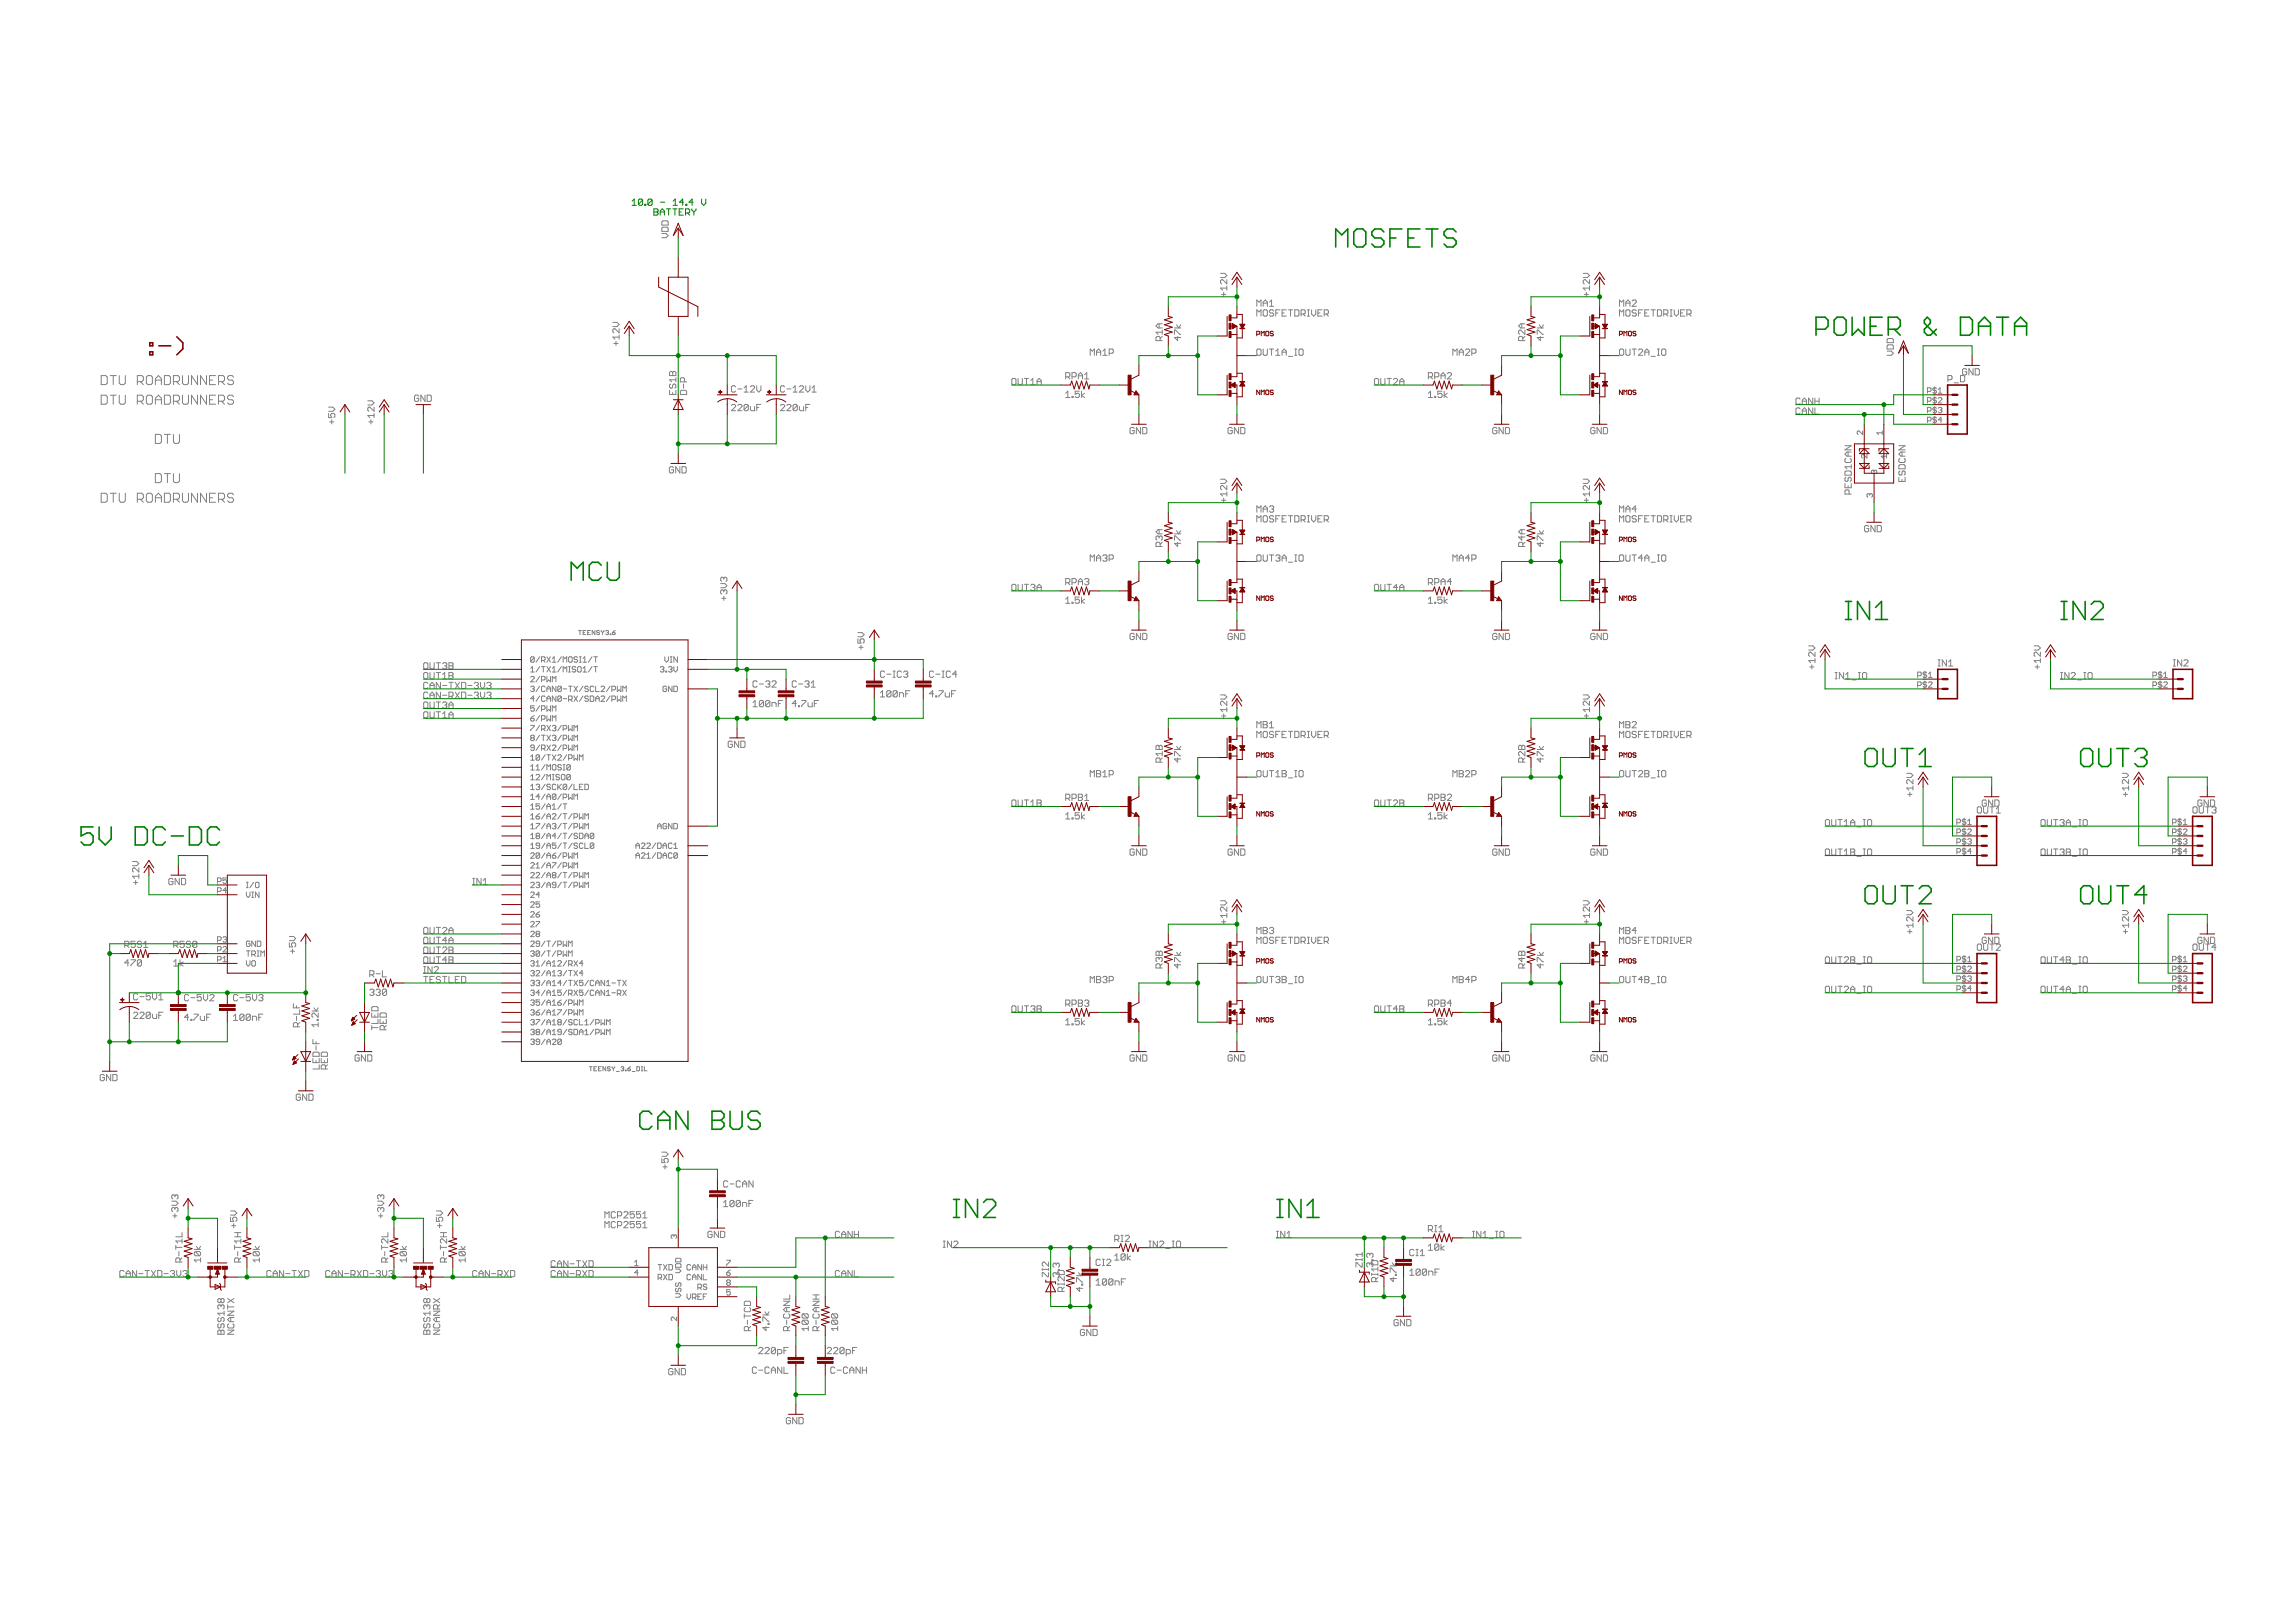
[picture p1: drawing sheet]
<svg xmlns="http://www.w3.org/2000/svg" width="1189mm" height="841mm" viewBox="0 0 1189 841" stroke-linecap="round" stroke-linejoin="round" font-family="sans-serif">
<g fill="none" stroke="#808080" stroke-width=".52">
<path d="M343 118h1h2v2h-3zM344 114h2v3h-3zM343 121h2l1 1-1 1h-2M633 142h2l1 1-1 1h-2M633 153h2M634 151v3M636 149h-3l1 1M636 145v2l-2-2h-1v2M636 148v2M651 159v-4l1 2 2-2v4M655 159v-2l1-2 1 2v2M655 157h2"/>
<path d="M658 157l1-2v4M658 159h2M821 142h2l1 1-1 1h-2M821 153h2M822 151v3M824 149h-3l1 1M824 145v2l-2-2h-1v2M824 148v2M839 159v-4l1 2 1-2v4M843 159v-2l1-2 1 2v2M843 157h2M846 156v-1l2 1-2 3h2"/>
<path d="M318 167h2l1 1-1 1h-2M318 178h2M319 177v2M321 175h-3l1 1M321 170v2l-2-2-1 1v1M321 174v2M601 168v2M601 177v-2l-1-1-1 3h3M602 174l-1 1M602 168h-2l-1 1 1 1h2M602 172h-3l1 1M602 171v2"/>
<path d="M609 173v-2l3 2M609 170h3M610 168l1 2 1-2M610 174v3l-1-2h3M651 164v-3l1 1 2-1v3M655 161h2v2l-1 1-1-1zM660 161h-2v1h2v1v1l-2-1M661 162h1M663 161h-2v3M664 162h2M667 161h-3v3h3M668 161h2"/>
<path d="M669 161v3M671 161h2v2v1h-2zM674 163h2v-2h-2v3M675 163l1 1M678 161h1M678 164h1M678 161v3M680 161v2l1 1 1-1v-2M683 162h1M685 161h-2v3h2M686 163l2-1v-1h-2v3M687 163l1 1"/>
<path d="M789 168v2M789 177v-3l-2 1v2h3M790 171v2l-2-2-1 1 1 1M790 168h-2l-1 1 1 1h2M790 174l-1 1M797 173v-2l3 2M797 170h3M798 168l1 2 1-2M798 174v3l-1-2h3M839 164v-3l1 1 1-1v3M843 161h2v2l-1 1-1-1v-2zM848 161h-1h-1v1l2 1-1 1-1-1"/>
<path d="M849 162h1M851 161h-2v3M852 162h1M855 161h-3v3h3M856 161h2M857 161v3M859 161h2v2v1h-2zM862 163h2v-1v-1h-2v3M863 163l1 1M866 161h1M866 164h1M866 161v3"/>
<path d="M868 161v2l1 1 1-1v-2M871 162h1M873 161h-2v3h2M874 163h2v-2h-2v3M875 163l1 1M978 179h1h2v2h-3zM979 175h2v3h-3zM52 195h3h1v4h-1h-3zM57 195h3M59 195v4M62 195v4h1h1h1v-4M71 198h3v-1v-2h-3v4"/>
<path d="M73 198l1 1M77 195h1h1v4h-1h-1h-1v-4zM81 199v-3l1-1 2 1v3M81 197h3M85 195h3v4h-3zM90 198h2l1-1v-2h-1h-2v4M91 198l2 1M95 195v4h2h1v-4M102 195v4l-3-4v4M107 195v4l-3-4v4M109 197h1M112 195h-3v4h3"/>
<path d="M113 198h3v-1v-2h-3v4M115 198l1 1M121 195h-1h-1h-1l1 2h1l1 1-1 1h-1h-1M347 193l1-1 1 1 1-1v3h-3zM348 199l-1 1 1 1h1v-2l1 1v1M349 193v2M350 196v2M350 197h-3l1 1M354 199v2M355 198l-1-2h-1v2h3M392 200v2l1 1 1-1v-2M418 200v2l1 1 1-1v-2"/>
<path d="M525 196l2 1v2h-1h-2v-2zM528 196v3h2v-3M531 196h2M532 196v3M534 197l1-1v3M534 199h2M537 198h3M537 199v-2l2-1 1 1v2M552 195h2v-2h-2v3M553 195l1 1M556 195h1l1-1-2-1v3M559 196v-2l1-1 1 1v2"/>
<path d="M559 195h2M562 194l1-1v3M562 196h2M565 184v-3l1 1 1-1v3M568 184v-2l1-1 1 1v2M568 182h2M572 184h2M572 182l1-1v3M575 183l2-1-1-1h-1v3M652 181h2v3h-1h-2v-3zM655 181v3h2v-3M658 181h2"/>
<path d="M659 181v3M661 184h2M661 182l1-1v3M664 184v-2l2-1 1 1v2M664 182h3M668 185h2M671 184h1M671 181h1M672 181v3M674 181h1v3h-2v-3zM712 197l1-1 1 1v2h-2zM716 196v3h2v-3"/>
<path d="M719 196h2M720 196v3M722 197l1-1 1 1-2 2h2M725 198h3M725 199v-2l1-1 2 1v2M740 195h2v-2h-2v3M741 195l1 1M744 195h1h1l-1-2h-1v3M747 196v-2l1-1 1 1v2M747 195h2M750 194l1-1 1 1-2 2h2M753 184v-3l1 1 1-1v3"/>
<path d="M756 182h2M756 184v-2l1-1 1 1v2M760 181h2l-2 3h2M763 183h1l1-2h-2v3M840 181h1v3h-2v-3zM843 181v3h2v-3M846 181h2M847 181v3M849 181h1h1l-2 3h2M852 184v-2l1-1 2 1v2M852 182h3M856 185h2"/>
<path d="M859 184h1M859 181h1M859 181v3M862 181h1v3h-2v-3zM978 182h2l1 1-1 1h-2M1009 197h2l1-1-1-1h-2v3M1013 198h2M1016 195h2v2v1h-2zM1019 192v-1l-2 1v2h1h1v-1h-1M1023 191v3l-3-3v3M1024 191l2 1v2h-1h-1zM52 205h3l1 1v3h-1h-3z"/>
<path d="M57 205h3M59 205v4M62 205v4h1h1h1v-4M71 208h3v-1v-1v-1h-3v4M73 208l1 1M77 205h1l1 1v3h-1h-1h-1v-3zM81 209v-3l1-1 2 1v3M81 207h3M85 205h3v1v3h-3zM90 208h2l1-1v-1l-1-1h-2v4M91 208l2 1M95 205v4h2h1v-4"/>
<path d="M102 205v4l-3-4v4M107 205v4l-3-4v4M109 207h1M112 205h-3v4h3M113 208h3v-1v-1v-1h-3v4M115 208l1 1M121 206l-1-1h-1l-1 1 1 1h1l1 1-1 1h-1h-1M170 211h2l2 1-2 1h-2M170 214v2h2l-1-1 1-1 2 1-1 1M171 219h2M172 218v2M191 208h2l1 1-1 1h-2"/>
<path d="M191 219h2M192 218v2M194 215h-3l1 1M194 211v2l-2-2-1 1v1M194 214v2M217 205h-1h-1v2l1 1 1-2h-1M220 205v3l-2-3v3M221 205h3v2l-1 1h-2zM347 202v2h3v-2M349 203v1M353 203v-1h2l1 2h-3zM379 210h1h1l-2 3h2"/>
<path d="M381 200h-2v3h1h1M382 210h1h2l-3 3h3M382 202h3M386 203h2M386 201l1-1v3M388 210v2l-1 1-1-1M388 210h-2v2M388 210l-2 2M389 211v2h2v-2M389 200h2l-2 3h2M392 211h1M394 210h-2v3"/>
<path d="M404 210h1h2l-3 3h3M407 200h-1h-2v3h1h2M408 210h2l-2 3h2M408 202h2M411 201l1-1v3M411 203h2M413 210v2v1l-2-1M413 210h-1h-1v2M413 210l-2 2M414 211l1 2h1v-2M414 200h1h1l-2 3h2M418 211h1"/>
<path d="M420 210h-2v3M421 201l1-1v3M421 203h2M552 204l1-1v3M552 206h2M556 205v1zM559 203h-2v1h1h1v2l-2-1M560 203v3M562 204l-2 1 2 1M740 204l1-1v3M740 206h2M744 205v1z"/>
<path d="M747 203h-2v1h1h1v2l-2-1M748 203v3M750 204l-2 1 2 1M933 207l-1-1-1 1v2v1l2-1M933 212l-1-1-1 1v2v1l2-1M934 208h2M934 213h2M934 210v-3l1-1 1 1v3M934 215v-3l1-1 1 1v3M939 206v4l-2-4v4M939 211v4l-2-4v4M941 206v4"/>
<path d="M941 211v4h2M941 208h2M943 206v4M999 218h1l1-1-2-1v3M999 208h1l1-1-2-1v3M999 203h1l1-2h-2v3M999 213h1l1-1-2-1v3M1003 200v4M1003 206v3M1003 211v3M1003 216v3M1004 217l-2-1v1l1 1 1 1h-1h-1"/>
<path d="M1004 207l-2-1v1h1l1 1-1 1-1-1M1004 201h-2v1h1l1 1-1 1-1-1M1004 212l-2-1v1l1 1h1l-1 1-1-1M1005 212l1-1v1v1M1005 207v-1l1 1-1 2h1M1005 204h1M1005 202v-1v3M1005 213h1M1006 213v1l-1-1M1006 218h-1l1-2v3M81 225h2l1 1v3l-1 1h-2zM85 225h3"/>
<path d="M87 225v5M90 225v4l1 1h1l1-1v-4M588 222h-1h-1v2v1l2-1v-1h-1M591 222v3l-2-3v3M592 222h2v2v1h-2zM639 222h-1h-2v2l1 1 2-1v-1h-1M642 222v3l-2-3v3M643 222h2v2v1h-2zM776 222h-1h-1v2l1 1 1-2h-1M779 222v3l-2-3v3M780 222h2v2v1h-2zM827 222h-1h-2v2l2 1 1-2h-2"/>
<path d="M830 222v3l-2-3v3M831 222h2v2v1h-2zM956 231h3l-3 2h3M957 237l-1 1 1 2h2v-1v-2M958 234v2M959 234h-2l-1 1 1 1h2M965 223v2l-2-2v1v1M968 235v2l-2-2-1 1v1M975 224h-2l1 1M975 223v2M978 236h-3l1 1M978 235v2"/>
<path d="M984 231h3l-3 2h3M985 237l-1 1 1 2h2v-1v-2M986 234v2M987 234h-2l-1 1 1 1h2M52 256h3h1v3l-1 1h-3zM57 256h3M59 256v4M62 256v3l1 1h1l1-1v-3M71 259h3v-1v-2h-3v4M73 259l1 1M77 256h1h1v3l-1 1h-1l-1-1v-3zM81 245h2l1 1v3l-1 1h-2z"/>
<path d="M81 258h3M85 256h3v3v1h-3zM85 245h3M87 245v5M90 245v4l1 1h1l1-1v-4M90 259h2l1-1v-2h-1h-2v4M91 259l2 1M95 256v3v1h2l1-1v-3M102 256v4l-3-4v4M107 256v4l-3-4v4M109 258h1M112 256h-3v4h3"/>
<path d="M113 259h3v-1v-2h-3v4M115 259l1 1M121 256h-1h-1h-1l1 2h1l1 1-1 1h-1l-1-1M349 242h-2v3h2v-2h-1M352 242v3l-2-3v3M353 242h3v3h-1h-2zM633 248h2l1 1-1 2h-2M633 259h2M634 258v2M636 252v2l-3-2v2M636 255v2M636 256h-3l1 1"/>
<path d="M821 248h2l1 1-1 2h-2M821 259h2M822 258v2M824 252v2l-3-2v2M824 255v2M824 256h-3l1 1M956 251v2h3v-2M957 244h2v1v1h-3zM957 247l-1 1 1 1h1v-2l1 1v1M958 252v1M958 256v-2h-2v2h3M959 242h-3l1 1"/>
<path d="M959 241v2M969 256h1v2M969 256h-1v2M969 256v1M971 244h-1v2M971 244h1h1l-1 2M971 244v1M984 247v2h3v-2M985 244l-1 1 1 1h1v-2l1 1v1M985 241h2v2h-3zM986 248v1M81 260v-3l1-1 2 1v3"/>
<path d="M601 278h-1h-1l1 2M601 278h1v2M601 274v3M601 278v1M602 274h-2l-1 2 1 1h2M609 280v-2l3 2M609 277h3M610 275l1 2 1-2M651 265v-3l1 1 2-1v3M651 270v-3l1 1 2-1v3M655 265v-2l1-1 1 1v2M655 268v-1l2 1v2h-1h-1z"/>
<path d="M655 264h2M658 263l2-1v1v1M659 264h1M660 264v1h-2M660 268v-1l-2 1v1h2v1h-2M661 269h1M663 267h-2v3M664 269h2M667 267h-3v3h3M668 267h2M669 267v3M671 267l2 1v2h-2z"/>
<path d="M674 269h2v-1l-2-1v3M675 269l1 1M678 267h1M678 270h1M678 267v3M680 267v2l1 1 1-1v-2M683 269h1M685 267h-2v3h2M686 269h2v-1l-2-1v3M687 269l1 1M789 274v3M789 278v2l-2-2h3"/>
<path d="M790 274h-2l-1 2 1 1h2M797 280v-2l3 2M797 277h3M798 275l1 2 1-2M839 265v-3l1 1 1-1v3M839 270v-3l1 1 1-1v3M843 265v-2l1-1 1 1v2M843 264h2M843 267l2 1v2h-1h-1v-2zM848 268l-1-1-1 1v1h2l-1 1h-1M848 264h-2l1-2v3M849 269h1"/>
<path d="M851 267h-2v3M852 269h1M855 267h-3v3h3M856 267h2M857 267v3M859 267l2 1v2h-2zM862 269h2v-2h-2v3M863 269l1 1M866 267h1M866 270h1M866 267v3M868 267v2l1 1 1-1v-2"/>
<path d="M871 269h1M873 267h-2v3h2M874 269h2v-1l-2-1v3M875 269l1 1M968 273v-1l-2 1v2l2 1v-2h-1M972 272v4l-2-4v4M973 272l2 1v2l-1 1h-1zM375 300h.1M375 300v-1l-2 1 1 1M375 300l1-1 1 1-1 1M565 291v-3l1 1 1-1v3M568 291v-2l1-1 1 1v2"/>
<path d="M568 289h2M572 288h1h1l-1 1M573 289h.1M573 289l1 1-1 1-1-1M575 290h1l1-2h-2v3M601 283v-1l-1-1-1 2h3M602 281l-1 1M610 281v2l-1-1h3M651 288h1h2v2l-1 1-2-1zM655 288v2v1l2-1v-2M658 288h2M659 288v3"/>
<path d="M661 288h2v1M662 289h1M663 289v1v1l-2-1M664 291v-2l2-1 1 1v2M664 289h3M668 291h2M671 288h1M671 291h1M672 288v3M674 288h1v2v1l-2-1v-2zM753 291v-3l1 1 1-1v3M756 291v-2l1-1 1 1v2"/>
<path d="M756 289h2M762 289h-2l1-1v3M763 290h1l1-2h-2v3M789 283v-1l-1-1-1 2h3M790 281l-1 1M798 281v2l-1-1h3M839 288h1h1v2v1l-2-1zM843 288v2v1l2-1v-2M846 288h2M847 288v3M851 289h-2l2-1v3M852 291v-2l1-1 2 1v2"/>
<path d="M852 289h3M856 291h2M859 288h1M859 291h1M859 288v3M861 288h1h1v2v1l-2-1zM373 302h3l1 1-1 2h-3M374 310h2M375 306v1M375 309v2M375 306h-2l1 2M375 306h1h1l-1 2"/>
<path d="M525 303h2v2l-1 1-2-1v-2zM528 303v2v1l2-1v-2M531 303h2M532 303v3M534 303h2v1M535 304h1M536 304v1v1l-2-1M537 306v-2l2-1 1 1v2M537 304h3M552 310l1-1v4M552 313h2M552 302l2-1v-1h-2v3"/>
<path d="M553 302l1 1M556 302h1l1-2h-2v3M556 312v1zM559 303v-2l1-1 1 1v2M559 301h2M559 309h-2v2l1-1 1 1v2l-2-1M560 309v4M562 310l-2 2 2 1M562 300h2v1M563 301h1M564 301v1v1l-2-1M712 303h1h1v2v1l-2-1z"/>
<path d="M716 303v2v1l2-1v-2M719 303h2M720 303v3M724 304h-2l2-1v3M725 306v-2l1-1 2 1v2M725 304h3M740 310l1-1v4M740 313h2M740 302l2-1v-1h-2v3M741 302l1 1M744 302h1l1-1-1-1h-1v3M744 312v1z"/>
<path d="M747 303v-2l1-1 1 1v2M747 301h2M747 309h-2v2l1-1 1 1v2l-2-1M748 309v4M750 310l-2 2 2 1M752 301h-2l2-1v3M300 327h1M301 327v2M302 328h1M304 327h-2v2h2M305 328h.1M306 327h-1v2h1"/>
<path d="M308 327v2l-1-2v2M311 327h-1h-1l2 1h-2M312 327v1M312 328v1M313 327l-1 1M314 327h1v1M315 328h.1M315 328v1l-1-1M316 328l1 1zM317 328h1h1l-1 1zM319 327l-2 1M445 331v2h1v-1v-1l2 1-1 1"/>
<path d="M445 328h2l1 1-1 1h-2M445 335h2M446 334v3M588 329l-1-1-1 1v2h2v-1h-1M591 328v3l-2-3v3M592 328l2 1v2h-2zM639 329l-1-1-2 1v2h1h2v-1h-1M642 328v3l-2-3v3M643 328l2 1v2h-2zM776 329l-1-1-1 1v2h1l1-1h-1M779 328v3l-2-3v3M780 328l2 1v2h-2z"/>
<path d="M827 329l-1-1-2 1v2h2l1-1h-2M830 328v3l-2-3v3M831 328l2 1v2h-2zM937 335h3l1 1-1 1h-3M941 338v2l-3-2h-1l1 2M1054 335h2l1 1-1 1h-2M1057 338v2l-2-2h-1l1 2M220 344v-1l2 1v2l-1 1-1-1zM220 349h2v2l-1 1-1-1zM222 359h-1h-1v2v1l2-1M222 354h-1h-1v2v1l2-1M223 343v3v1l2-1v-3"/>
<path d="M223 349v2v1l2-1v-2M223 357v-2l1-1 1 1v2M223 355h2M226 349h2M226 343h2M227 343v4M227 349v3M228 354v3l-2-3v3M228 359v3l-2-3v3M229 355h3M229 350l1-1v3M229 352h3"/>
<path d="M229 344l2-1 1 1-1 1M230 345h1M231 345l1 1-1 1-2-1M233 350h1M233 349h2l-1 1 1 1-1 1h-1zM233 343l2 1-1 1 1 1-1 1h-1zM233 354h2M233 345h1M234 354v3M236 354l2 3M236 359l2 3M238 354l-2 3"/>
<path d="M238 359l-2 3M239 359h2v2v1h-2zM239 354h2v2v1h-2zM242 355h3M246 359h1h1l-1 1M246 354h1h1l-1 1M247 355h.1M247 355l1 1-1 1-1-1M249 359v2l1 1 1-1v-2M249 354v2l1 1 1-1v-2M252 354h2v1M252 359h2v1"/>
<path d="M253 355h1M254 355v1v1l-2-1M275 348h2M275 351v-1l2 1-2 2h2M275 346l1-1v3M275 356h1h1l-1 1M276 357h.1M276 357h1l-1 1h-1M277 341l-1-1-1 1v2M277 341v2h-1h-1M277 341l-2 2M280 356l-2 2"/>
<path d="M280 350l-2 3M280 345l-2 3M280 340l-2 3M281 342h1v-2h-1v3M281 352h1v-1l-1-1v3M281 345h1M282 345v3M282 342v1M282 356h-1v2h1M283 350v3l1-1 1 1v-3M283 358v-1l1-1 1 1v1M283 357h2"/>
<path d="M283 345l2 3M283 340l2 3M285 345l-2 3M285 340l-2 3M286 348h2M286 353v-3l1 1 1-1v3M286 346l1-1v3M286 341l1-1v3M286 343h2M288 356v2l-2-2v2M291 356v2h-1h-1M291 356h-1h-1v2"/>
<path d="M291 356l-2 2M291 345l-2 3M291 340l-2 3M292 343v-3l1 1 1-1v3M292 348v-3l1 1 1-1v3M292 357h2M295 348h1M295 356h2M295 345h1M295 340l2 1-1 2h-1zM295 345v3M296 356v2"/>
<path d="M297 356l2 2M298 346v-1l-1 1 1 2h-1M299 341v-1l-2 1 2 2h-2M299 356l-2 2M299 346l1-1 1 1v2h-2zM300 340h1M300 343h1M301 340v3M302 348h2M302 356l-2 2M302 341l1-1v3M302 346l1-1v3"/>
<path d="M302 343h2M305 356h-1h-1l1 1h1l-1 1h-1M307 345l-2 3M307 340l-2 3M308 356h-1h-1v2h2M308 345h2M308 340h2M309 340v3M309 345v3M309 356v2h2M311 356h1h1l-2 2h2M316 356l-2 2"/>
<path d="M317 357h2v-1h-2v2M320 356v2l1-1 1 1v-2M323 358v-2l1 1 1-1v2M342 346l2-1v1v1M343 347h1M344 347v1h-2M345 340v2v1l1-1v-2M345 348h.1M345 356h-1v2h1v-1M346 346l2-1v1v1M347 347h1M347 340h1"/>
<path d="M347 343h1M348 347v1h-2M348 340v3M348 356v2l-2-2v2M349 356h2v2h-2zM349 345v2l1 1 1-1v-2M351 340v3l-2-3v3M392 353h-2v3h1h1M394 354h2M397 353h1h1l-1 1M398 354h.1M398 354l1 1-1 1h-1"/>
<path d="M400 353h1h1l-2 3h2M413 353h-1h-1v3h2M414 354h2M417 353h2v1M418 354h1M419 354v1v1h-2M420 354l1-1v3M420 356h3M456 359l1-1v3M458 348h-2v2l1 1 1-1M460 349h2M462 358v3h-1h-1"/>
<path d="M462 358h-1h-1v3M462 358l-2 3M463 351h1M463 348h1M463 348v3M465 358v3h-1h-1M465 358h-1h-1v3M465 358l-2 3M467 348h-2v2l1 1 1-1M468 348h2v1M469 360h1M469 349h1"/>
<path d="M470 349v1v1l-2-1M472 358h-3v3M484 360h-2l1-2v3M484 348h-1h-1v2v1l2-1M485 349h2M487 358h2l-2 3M488 351h1M488 348h1M489 348v3M490 359v2h2v-2M493 348h-1h-2v2l1 1 2-1M493 360h1"/>
<path d="M495 358h-2v3M496 349h-2l1-1v3M938 346h2M939 345v2M941 342h-4l1 1M941 341v2M951 352h1M951 349h1M952 349v3M955 349v3l-2-3v3M957 352h2M957 350l1-1v3"/>
<path d="M960 352h2M963 352h1M963 349h1M964 349v3M965 349h1h1v2v1l-2-1zM994 350h1l1-1-2-1v3M994 355h1l1-1-2-1v3M998 348v4M998 353v4M998 349l-1-1v1l1 1v1h-1M998 354l-1-1v1l1 1v1h-1M999 354l1-1 1 1-2 2h2"/>
<path d="M999 351h2M999 349l1-1v3M1004 345h1M1004 342h1M1005 342v3M1009 342v3l-2-3v3M1010 345h2M1010 343l1-1v3M1055 346h2M1056 345v2M1057 342h-3l1 1M1057 341v2"/>
<path d="M1068 352h1M1068 349h1M1068 349v3M1072 349v3l-2-3v3M1073 349h1h2l-3 3h3M1077 352h2M1080 352h1M1080 349h1M1080 349v3M1082 349h1h1v2v1l-2-1zM1116 350h1l1-1-2-1v3M1116 355h1l1-1-2-1v3"/>
<path d="M1119 348v4M1119 353v4M1120 349v-1l-1 1v1h1v1h-1M1120 354v-1l-1 1v1h1v1h-1M1121 351h2M1121 354l1-1 1 1-2 2h2M1121 349l1-1v3M1126 345h1M1126 342h1M1127 342v3M1131 342v3l-2-3v3M1132 342h2l-2 3h2"/>
<path d="M220 364h2v2l-1 1-1-1zM220 369h2v3h-1h-1zM223 362v-2l1-1 1 1v2M223 364v2v1l2-1v-2M223 369v3h2v-3M223 360h2M226 369h2M226 364h2M227 364v3M227 369v3M229 370l1-1v3M229 360h3"/>
<path d="M229 372h3M229 364h2h1l-1 1M230 365h1M231 365l1 1-1 1-2-1M233 367v-2l1-1 1 1v2M233 361h1l1-1-1-1h-1v3M233 372v-2l1-1 1 1v2M233 370h2M233 365h2M234 361l1 1M242 360h3M247 360h.1"/>
<path d="M247 360l1 1-1 1-1-1M253 360h1M254 360v1v1l-2-1M275 372h1l1 1-2 1zM275 376h2l-2 3M277 362h-2l1-1v2M277 366h-2v1h1h1l-1 2-1-1M277 371l-2 1M280 376l-2 3M280 371l-2 3M280 366l-2 3M280 361l-2 2"/>
<path d="M281 368h1v-2h-1v3M281 373h1v-2h-1v3M281 378h1v-2h-1v3M282 378v1M282 361h-1v2h1M283 363v-1l1-1 1 1v1M283 366v3l1-1 1 1v-3M283 371v3l1-1 1 1v-3M283 376l2 3M283 362h2M285 376l-2 3M286 369v-3l1 1 1-1v3"/>
<path d="M286 374v-3l1 1 1-1v3M286 376h2v1M287 377h1M288 377v1v1l-2-1M288 361v2l-2-2v2M291 361h-1h-1v2M291 361v2h-1h-1M291 376l-2 3M291 361l-2 2M292 378h1l1-2h-2v3M292 362h2M295 363h1l1-2h-2v2"/>
<path d="M295 376v3l1-1 1 1v-3M296 363h1M297 379v-3l1 1 1-1v3M297 361l2 2M299 361l-2 2M302 361l-2 2M305 361h-1h-1l1 1 1 1h-1h-1M306 361h2l-1 2h-1zM309 362h2M309 363v-1l1-1 1 1v1M311 361h1h1l-2 2h2M316 361l-2 2"/>
<path d="M317 363h2v-2h-2v2M320 361v2h1h1v-2M323 363v-2l1 1 1-1v2M390 366h2M390 364l1-1v3M396 364v2h-1h-1M396 364l-1-1-1 1v2M396 364l-2 2M399 364v2h-1h-1M399 364l-1-1-1 1v2M399 364l-2 2M400 366v-2h2v2"/>
<path d="M403 365h1M406 363h-3v3M413 365h-2l1-2v3M414 366h.1M415 363h3l-3 3M419 364v2h2v-2M422 365h1M424 363h-2v3M456 361h2M466 361v-2h2v2M485 361h.1M633 360h2l1 1-1 1h-2"/>
<path d="M633 371h2M634 370v2M636 363v3l-2-3-1 1v2M636 367v2M636 368h-3l1 1M651 377v-3l1 1 2-1v3M655 374h2l-1 2 1 1h-1h-1zM655 376h1M655 379l2 1v2h-1h-1v-2zM658 377h2M658 375l1-1v3M660 380l-2-1v1l2 1v1h-2"/>
<path d="M663 379h-2v3M667 379h-3v3h3M668 379h2M669 379v3M671 379l2 1v2h-2zM678 379h1M678 379v3M680 379v2l1 1 1-1v-2M685 379h-2v3h2M821 360h2l1 1-1 1h-2M821 371h2M822 370v2"/>
<path d="M824 363v3l-2-3-1 1v2M824 367v2M824 368h-3l1 1M839 377v-3l1 1 1-1v3M843 374h2l-1 2 1 1h-1h-1zM843 376h1M843 379l2 1v2h-1h-1v-2zM846 374h2l-2 3h2M848 380l-2-1v1l1 1 1 1h-1h-1M851 379h-2v3M855 379h-3v3h3M856 379h2"/>
<path d="M857 379v3M859 379l2 1v2h-2zM866 379h1M866 379v3M868 379v2l1 1 1-1v-2M873 379h-2v3h2M275 392l1-1v3M275 397l1-1v3M275 399h2M275 394h2M275 382v1v1l2-1-1-1M275 382v-1h2l-1 1"/>
<path d="M275 382h1M277 387h-2v-1l2 1v1l-1 1-1-1M278 399h2M278 397l1-1v3M280 392l-2-1v2M280 392v1l-1 1-1-1M280 392l-2 1M280 386l-2 3M280 381l-2 3M281 388h1v-1l-1-1v3M281 381h1M282 388v1"/>
<path d="M282 381v3M282 396l-1 3M282 391l-1 3M283 399v-3l1 1 1-1v3M283 391h2M283 386l2 3M283 381l2 3M284 391v3M285 386l-2 3M285 381l-2 3M286 381h2v1M286 387l1-1 1 1-2 2h2"/>
<path d="M286 397l1-1 1 1v2h-2zM286 391l2 3M287 382h1M288 382v1v1l-2-1M288 391l-2 3M289 392l1-1 1 1-2 2h2M291 397l-1-1-1 1 1 1h1l-1 1h-1M291 386l-2 3M291 381l-2 3M292 383h1l1-2h-2v3M292 388h1l1-1-2-1v3M292 399h1"/>
<path d="M292 396h1M292 396v3M294 391l-2 3M295 381v3l1-1 1 1v-3M295 393h1l1-1-2-1v3M295 386v3l1-1 1 1v-3M296 397l-2-1v3M296 397v2h-1h-1M296 397l-2 2M297 384v-3l1 1 1-1v3M297 389v-3l1 1 1-1v3M297 391v3l1-1 1 1v-3"/>
<path d="M300 394v-3l1 1 1-1v3M380 385l-1-1-2 1v2h1h2v-1h-2M383 384v3l-2-3v3M384 384l2 1v2h-2zM568 399l2 1v1v1v1h-2zM600 386l1 1 1-1v2h-3zM601 387v1M601 395v-2h-1l-1 2h3M602 389v3M602 393l-1 1M602 391h-3l1 1M609 392v-3l3 3"/>
<path d="M609 388h3M610 387l1 1 1-1M610 393v2l-1-2h3M651 382v-3l1 1 2-1v3M652 399l2 1v2l-1 1-2-1v-2zM655 399v3v1l2-1v-3M658 399h2M659 399v4M661 381h1M664 399l3 1-1 1 1 1-1 1h-2zM664 381h2M671 399h1"/>
<path d="M672 399v4M674 399l1 1v2v1l-2-1v-2zM674 381h2v-1l-2-1v3M675 381l1 1M678 382h1M683 381h1M686 381h2v-2h-2v3M687 381l1 1M756 399h2v1v1v1v1h-2zM760 400v-1l2 1-2 3h2M787 387l1-1 1 1 1-1v2h-3zM789 387v1"/>
<path d="M789 395v-2h-2v2h3M790 389v3l-2-3-1 1 1 2M790 393l-1 1M797 392v-3l3 3M797 388h3M798 387l1 1 1-1M798 393v2l-1-2h3M839 382v-3l1 1 1-1v3M840 399l1 1v2v1l-2-1v-2zM843 399v3v1l2-1v-3M846 399h2M847 399v4"/>
<path d="M849 381h1M849 400l1-1 1 1-2 3h2M852 399h2l1 1-1 1 1 1-1 1h-2zM852 381h1M859 399h1M859 399v4M861 400l1-1 1 1v2v1l-2-1zM862 381h2v-2h-2v3M863 381l1 1M866 382h1M871 381h1M874 381h2v-1l-2-1v3"/>
<path d="M875 381l1 1M275 404h2M275 402l1-1v3M275 407l1-1v3M275 412l1-1v3M275 417h1v2M275 419h2M275 414h2M275 409h2M278 407l1-1 1 1-1 1M278 402v-1l2 1-2 2h2M279 408h.1"/>
<path d="M279 408h1l-1 1h-1M280 417h-2v1l1-1 1 1-1 1h-1M280 413h-2l1-2v3M282 401l-1 3M282 417l-1 2M282 411l-1 3M282 406l-1 3M283 418h2M283 404v-3l1 1 1-1v3M283 414v-2l1-1 1 1v2M283 419v-2h1h1v2M283 413h2"/>
<path d="M285 407v-1l-2 1 1 1h1v1h-2M286 404h1M286 401h1M286 417h1v2M286 419h2M287 401v3M288 412v2h-2M288 407v-1l-2 1v2h1h1M288 412v-1l-2 1v2M288 412l-2 2M289 406v3M290 408l1 1"/>
<path d="M290 402l-1-1-1 1 1 1h1l-1 1h-1M291 402v-1l2 1-1 2h-1zM291 406l-2 2M291 417l-2 2M291 411l-2 3M292 413h1l1-1-2-1v3M292 417h2M293 417v2M294 407l-2-1v3M294 407v2h-1h-1M294 407l-2 2M295 411v3l1-1 1 1v-3"/>
<path d="M296 402v2h-1h-1M296 402l-2-1v3M296 402l-2 2M297 406l-2 3M297 414v-3l1 1 1-1v3M297 406v3h2M300 408h1M302 406h-2v3h2M303 406l2 1-1 2h-1zM525 415h2v2l-1 1-2-1v-2zM528 415v2v1l2-1v-2M531 415h2"/>
<path d="M532 415v3M534 418h2M534 416l1-1v3M537 415h3l-1 1 1 1-1 1h-2zM537 416h2M552 414h2v-2h-2v3M553 414l1 1M556 414h1l1-2h-2v3M559 412h2l-1 1 1 1-1 1h-1zM559 413h1M562 413l1-1v3M562 415h2"/>
<path d="M565 403v-4l1 1 1-1v4M568 401h2M572 403h2M572 400l1-1v4M575 401h2l-1-2h-1v4M661 403h2M661 400l1-1v4M664 401h2M668 403h2M671 403h1M712 415h1h1v2v1l-2-1zM716 415v2v1l2-1v-2"/>
<path d="M719 415h2M720 415v3M722 415h1h1l-2 3h2M725 415h3l-1 1 1 1-1 1h-2zM725 416h2M740 414h2v-2h-2v3M741 414l1 1M744 414h1l1-2h-2v3M747 412h2l-1 1 1 1-1 1h-1zM747 413h1M750 412h1h1l-2 3h2M753 403v-4l1 1 1-1v4"/>
<path d="M756 401h2M763 401h1l1-1-2-1v4M852 401h2M856 403h2M859 403h1M988 401h2l1 1-1 1h-2M989 412h2M990 411v2M991 408h-3l1 1M991 404v2l-2-2-1 1 1 1M991 407v2M1025 418l2 1v2h-1h-1v-2z"/>
<path d="M1028 418v3h1h1v-3M1029 415h-2v2l1 1 1-1v-1h-1M1031 418h2M1032 418v3M1033 415v3l-2-3v3M1034 415h2v2l-1 1h-1zM1035 419l1-1v3M1100 401h2l1 1-1 1h-2M1100 412h3M1102 411v2M1103 408h-3l1 1M1103 404v2l-2-2-1 1v1"/>
<path d="M1103 407v2M1137 418l2 1v2h-1h-2v-2zM1140 418v3h2v-3M1141 415h-2v2l1 1 1-1v-1h-1M1143 418h2M1144 418v3M1144 415v3l-2-3v3M1146 415h2v2l-1 1h-1zM1146 419l2-1v1v1M1147 420h1M1148 420v1h-2M275 424h2"/>
<path d="M275 435h2M275 423l1-1v2M275 428l1-1v2M275 433l1-1v3M275 438l1-1v3M275 429h2M275 440h2M278 423h1l1 1h-2zM278 427h2l-2 2M278 433v1v1l2-1-1-1M278 433v-1h2l-1 1M278 433h1"/>
<path d="M280 438h-2v-1h2v2l-1 1-1-1M280 422l-2 1M282 437l-1 3M282 432l-1 3M282 427l-1 2M282 422l-1 2M283 424v-1l1-1 1 1v1M283 429v-1l1-1 1 1v1M283 435v-2l1-1 1 1v2M283 440v-2l1-1 1 1v2M283 428h2M283 438h2"/>
<path d="M283 433h2M283 423h2M286 427h2v1M286 422h1h1l-2 2h2M287 428h1M288 428v1h-2M288 437h-2v1h1h1v2l-2-1M288 433h-2l2-1v3M291 437l-2 3M291 432l-2 3M291 427l-2 2M291 422l-2 2"/>
<path d="M292 427h2M292 437h2M292 432h2M292 422h2M293 422v2M293 427v2M293 432v3M293 437v3M297 437l-2 3M297 432l-2 3M297 427l-2 2M297 422l-2 2"/>
<path d="M297 423h2v-1h-2v2M297 429h2v-2h-2v2M299 432h-1l-1 1h2v1v1l-2-1M299 437h-1l-1 1h2v1v1l-2-1M300 432h2v3h-2zM300 422v2l1-1 1 1v-2M300 427v2h1h1v-2M302 437h-2v2l1 1 1-1M303 429v-2l1 1 1-1v2M303 424v-2l1 1 1-1v2M303 435v-2l1-1 1 1v2M303 437v3h2"/>
<path d="M303 433h2M308 432v2l-1 1-1-1M308 437v2l-1 1-1-1M308 432h-1h-1v2M308 437h-1h-1v2M308 437l-2 2M308 432l-2 2M330 440v-2v-1l1 1v2M330 438h1M332 437h1h1l-2 3h2M335 437h1h1l-2 3h2M340 437l-2 3"/>
<path d="M341 429v-1l1-1 1 1v1M341 437h2l-1 3h-1zM341 428h2M344 440v-2l1-1v1v2M344 438h1M345 427h-1v2h1v-1M348 437h-2v2l1 1 1-1M348 427v2l-2-2v2M349 438l1-1v3M349 427h2v2h-2zM349 440h2M552 422l1-1v3"/>
<path d="M552 424h2M556 424h.1M559 421h-2v2l1-1 1 1v1h-2M560 421v3M562 422l-2 1 2 1M591 440v3l-2-3v3M592 440h2v3h-2zM642 440v3l-2-3v3M643 440h2v3h-2zM740 422l1-1v3M740 424h2M744 424h.1"/>
<path d="M747 421h-2v2l1-1 1 1v1h-2M748 421v3M750 422l-2 1 2 1M779 440v3l-2-3v3M780 440h2v3h-2zM830 440v3l-2-3v3M831 440h2v3h-2zM946 425h1h1v2v1l-2-1zM947 440h1v3h-2v-3zM949 440v3h1h1v-3M949 425v2l1 1 1-1v-2M953 440h2"/>
<path d="M953 425h2M954 425v3M954 440v3M956 428h2M956 426l1-1v3M959 440h2v2v1h-2zM959 426h2M959 428v-2l1-1 1 1v2M962 428h3M966 440h1M966 428h1M966 425h1"/>
<path d="M966 425v3M966 440v3M968 425h2v2l-1 1-1-1zM968 440h2v3h-1h-1v-3zM1014 426h2v-1l-2-1v3M1014 431h2v-1h-2v2M1014 436h2v-1h-2v2M1018 424v4M1018 429v4M1018 434v4M1018 439v4M1019 435h-2v1h1l1 1h-1h-1"/>
<path d="M1019 425l-2-1v1l1 1 1 1h-1h-1M1019 430h-2l1 1 1 1h-1h-1M1020 427h2M1020 430h2l-2 2h2M1020 425l1-1v3M1020 435h1h1l-1 1M1021 436h.1M1021 436h1l-1 1h-1M1035 421h2M1058 440h2v3h-1h-1v-3zM1058 425h2v2l-1 1-1-1v-2zM1061 440v3h1h1v-3"/>
<path d="M1061 425v2l1 1 1-1v-2M1064 440h2M1064 425h2M1065 425v3M1065 440v3M1068 425h1h1l-1 1M1069 426h.1M1069 426l1 1-1 1-1-1M1071 440h2l-1 2 1 1h-1h-1zM1071 426h2M1071 428v-2l1-1 1 1v2M1074 428h2"/>
<path d="M1077 440h1M1077 428h1M1077 425h1M1078 425v3M1078 440v3M1080 425h2v2l-1 1-1-1zM1080 440h2v3h-1h-1v-3zM1126 426h1l1-1-2-1v3M1126 431h1l1-1h-2v2M1126 436h1l1-1h-2v2M1130 424v4M1130 429v4"/>
<path d="M1130 434v4M1130 439v4M1131 435h-2v1h1l1 1h-1h-1M1131 425l-2-1v1l1 1 1 1h-1h-1M1131 430h-2l1 1 1 1h-1h-1M1132 427h1M1132 430h1l-1 2h1M1132 435h1v1M1132 425v-1v3M1132 436h1M1133 436v1h-1M69 446h2l1 2-1 1h-2"/>
<path d="M69 457h2M70 456v2M72 454h-3l1 1M72 450v2l-2-2h-1v2M72 453v2M90 456l-1-1-2 1v2h1h2v-1h-1M93 455v3l-2-3v3M94 455h2v1v2h-2zM113 457l2-1-1-1h-1v3M117 455h-1v1h1v2l-1-1M128 460h1M128 457h1"/>
<path d="M128 457v3M131 457l-1 3M132 458l1-1 1 1v2h-2zM245 455h1M245 458h1M246 455v3M249 455v3l-2-3v3M250 458h3M250 456l2-1v3M275 447h2l-2 3h2M275 458v-1l2 1-2 2h2M275 442h2l-2 3h2"/>
<path d="M275 453v-1l2 1-2 2h2M278 450h2M278 458l1-1 1 1-1 1M278 453v-1l2 1-2 2h2M278 448l1-1v3M279 459h.1M279 459h1l-1 1h-1M280 442v2l-1 1-1-1M280 442h-2v2M280 442l-2 2M282 457l-1 3M282 452l-1 3"/>
<path d="M282 447l-1 3M282 442l-1 3M283 445v-2l1-1 1 1v2M283 450v-2l1-1 1 1v2M283 455v-2l1-1 1 1v2M283 460v-2l1-1 1 1v2M283 459h2M283 453h2M283 448h2M283 443h2M286 443h2v1l-1 1zM286 447h2l-2 3"/>
<path d="M287 453h-1l1-1 1 1M287 453l-1 1 1 1 1-1v-1M287 453h1M288 459l-2-1 1-1 1 1v2h-2M288 442l-2 1M291 457l-2 3M291 452l-2 3M291 447l-2 3M291 442l-2 3M292 457h2M292 444h1l1-2h-2v3M292 449h1l1-2h-2v3"/>
<path d="M292 452h2M293 452v3M293 457v3M295 442v3l1-1 1 1v-3M295 447v3l1-1 1 1v-3M297 457l-2 3M297 452l-2 3M297 454h2v-1l-2-1v3M297 459h2v-1l-2-1v3M297 450v-3l1 1 1-1v3M297 445v-3l1 1 1-1v3M300 452v3l1-1 1 1v-3"/>
<path d="M300 457v3l1-1 1 1v-3M303 455v-3l1 1 1-1v3M303 460v-3l1 1 1-1v3M330 445v-2v-1l1 1v2M330 443h1M332 442h1h1l-2 3h2M335 443l1-1v3M335 445h2M340 442l-2 3M341 442h2l-1 3h-1zM344 445v-2l1-1v1v2M344 443h1"/>
<path d="M348 442h-2v2l1 1 1-1M351 442v2v1l-2-1M351 442h-2v2M351 442l-2 2M588 440h-1h-1v3h2v-1h-1M639 440h-1h-2v3h1h2v-1h-1M776 440h-1h-1v3h1l1-1h-1M827 440h-1h-2v3h2l1-1h-2M956 443h2M956 441l1-1v3M959 442h2M962 444h3"/>
<path d="M966 443h1M1014 442h2v-2h-2v3M1019 440h-2v1h1l1 1-1 1-1-1M1022 441h-2l1-1v3M1068 440h1h1l-1 2M1069 442h.1M1069 442h1l-1 1h-1M1071 442h1M1074 444h2M1077 443h1M1126 442h1l1-2h-2v3M1131 440h-2v1h1l1 1-1 1-1-1"/>
<path d="M1133 441h-1l1-1v3M113 462l2-1-1-1h-1v3M117 461h-1l1-1v3M128 462v2l1 1 1-1v-2M130 465h1M130 462h1M131 462v3M134 462v3l-2-3v3M275 473v-1l2 1-2 2h2M275 463v-1l2 1-2 2h2M275 468v-1l2 1-2 2h2M275 478v-1l2 1-2 2h2"/>
<path d="M278 474h1l1 1h-2zM278 477h2l-2 3M280 467h-2v2l1-1 1 1-1 1h-1M280 464h-2l1-2v3M280 472l-2 2M633 467h2l1 1-1 1h-2M633 478h2M634 477v2M636 470v2l-2-2-1 1v1M636 473v2M636 474h-3l1 1M821 467h2l1 1-1 1h-2"/>
<path d="M821 478h2M822 477v2M824 470v2l-2-2-1 1v1M824 473v2M824 474h-3l1 1M988 472h2l1 1-1 1h-2M991 475v2l-2-2-1 1 1 1M991 478v3M991 479h-3l1 2M1100 472h2l1 1-1 1h-2M1103 475v2l-2-2-1 1v1M1103 478v3"/>
<path d="M1103 479h-3l1 2M65 490h1l1-2h-2v3M66 490l1 1M67 499h-2l1-2v4M68 497h2l-2 4M70 488h-2v1h1h1v2l-2-1M73 498v2v1l-2-1M73 498l-1-1-1 1v2M73 488h-2l2 2v1l-2-1M73 498l-2 2M74 491h3M74 489l2-1v3"/>
<path d="M90 498l1-1v4M90 490h2v-2h-2v3M91 490l1 1M93 497v4M95 498l-2 2 2 1M95 488h-2v1h1h1v2l-2-1M99 488h-1h-1l2 2-1 1-1-1M102 488h-1h-1v2M102 488v2l-1 1-1-1M102 488l-2 2M113 497h2l-1-1h-1v2M113 487h2l-1-2h-1v3"/>
<path d="M113 492h2l-1-2h-1v3M116 498h1M116 497v-1v2M116 491v-1l1 1-1 2h1M116 486l1-1v1v1M116 487h1M117 487v1h-1M128 498v2l1 1 1-1v-2M128 493h2M129 493v3M130 488h-1h-1v2h2v-1h-1M130 498h1h1v3l-2-1z"/>
<path d="M130 495h2v-2h-2v3M131 495l1 1M132 488v2l-2-2v2M133 496h1M133 493h1M133 488h2v2h-2zM134 493v3M135 496v-3l1 1 1-1v3M150 489v2h2l-1-1 1-1h1v2M150 485h2l1 1-1 1h-2M151 493h2M152 492v2"/>
<path d="M220 496h2v3h-1h-1v-3zM220 491h2v2l-1 1-1-1v-2zM220 481h2v2l-1 1-1-1v-2zM220 486h2v2l-1 1-1-1v-2zM223 496v3h2v-3M223 481v2v1l2-1v-2M223 486v2v1l2-1v-2M223 491v2v1l2-1v-2M226 491h2M226 486h2M226 481h2M226 496h2"/>
<path d="M227 481v3M227 486v3M227 491v3M227 496v3M229 491h1h2l-3 3h3M229 481h1h2l-3 3h3M232 497h-3l2-1v3M232 487h-3l2-1v3M233 496h1h1l-1 1 1 2h-1h-1zM233 497h1M233 491h1h1l-1 1 1 1-1 1h-1zM233 484v-2l1-1 1 1v2"/>
<path d="M233 487h2M233 492h1M233 489v-2l1-1 1 1v2M233 482h2M275 498h1h1l-1 1M275 493h1h1l-1 1M275 488h2l-2 2h2M275 483h2l-2 2h2M276 494h.1M276 499h.1M276 499l1 1-1 1-1-1M276 494l1 1-1 1-1-1"/>
<path d="M278 499l1-1v3M278 484v1h2l-1-1M278 484v-1h2l-1 1M278 484h1M280 489h-2v-1h2v2h-1h-1M280 493v2l-1 1-1-1M280 493h-2v2M280 493l-2 2M282 488l-1 2M282 493l-1 3M282 498l-1 3M283 493h2"/>
<path d="M283 488h2M283 499h2M284 488v2M284 493v3M286 499l1-1v3M288 488l-2 2M288 493l-2 3M289 498h1h1l-2 3h2M289 495h1l1-2h-2v3M289 490h1l1-2h-2v2M292 488v2h1h1v-2M292 493v3l1-1 1 1v-3"/>
<path d="M294 498l-2 3M295 500h1l1-2h-2v3M295 490v-2l1 1 1-1v2M295 496v-3l1 1 1-1v3M296 500l1 1M297 498l2 3M299 498l-2 3M302 499h-2l2-1v3M600 493h1h1v2h-3zM601 497v-1l1 1v1M601 497l-1-1-1 1 1 1M601 493v2"/>
<path d="M601 497h.1M602 499l-1 2M609 498v-2l3 2M609 495h3M610 493l1 2 1-2M610 499v3l-1-2h3M651 484v-3l1 1 2-1v3M651 489v-3l1 1 2-1v3M655 481h2l-1 1 1 1-1 1h-1zM655 482h1M655 486h2v2l-1 1-1-1v-2zM658 481h2v1"/>
<path d="M659 482h1M660 482v1v1l-2-1M660 486h-2v1h2v1v1l-2-1M661 487h1M663 486h-2v3M664 487h2M667 486h-3v3h3M668 486h2M669 486v3M671 486h2v2v1h-2zM674 488h2v-2h-2v3M675 488l1 1"/>
<path d="M678 486h1M678 489h1M678 486v3M680 486v2l1 1 1-1v-2M683 487h1M685 486h-2v3h2M686 488l2-1v-1h-2v3M687 488l1 1M787 493h1h1h1v2h-3zM789 493v2M789 496v2l-2-1h3M790 499l-1 2"/>
<path d="M797 498v-2l3 2M797 495h3M798 493l1 2 1-2M798 499v3l-1-2h3M839 484v-3l1 1 1-1v3M839 489v-3l1 1 1-1v3M843 481h1h1l-1 1 1 1-1 1h-1zM843 482h1M843 486h2v2l-1 1-1-1v-2zM848 486h-2v1h1l1 1-1 1-1-1M848 482h-2l1-1v3M849 487h1"/>
<path d="M851 486h-2v3M852 487h1M855 486h-3v3h3M856 486h2M857 486v3M859 486h2v2v1h-2zM862 488h2v-1v-1h-2v3M863 488l1 1M866 486h1M866 489h1M866 486v3M868 486v2l1 1 1-1v-2"/>
<path d="M871 487h1M873 486h-2v3h2M874 488h2v-2h-2v3M875 488l1 1M946 496h1h1v3h-2zM949 496v3h1h1v-3M953 496h2M954 496v3M956 496h2l-2 3h2M959 496h2v1v2h-2zM959 497h2M962 500h3"/>
<path d="M966 499h1M966 496h1M966 496v3M968 496h2v3h-1h-1zM989 483h2M990 482v2M1014 497h2v-1h-2v2M1018 495v4M1019 496h-2v1h1l1 1h-1h-1M1020 498h2M1020 497l1-1v2M1025 489l2 1v2h-1h-1v-2z"/>
<path d="M1028 489v3h1h1v-3M1029 486h-2v2l1 1 1-1v-1h-1M1031 489h2M1032 489v3M1033 486v3l-2-3v3M1034 486h2v2l-1 1h-1zM1035 490v-1l2 1-2 2h2M1058 496h2v3h-1h-1v-3zM1061 496v3h1h1v-3M1064 496h2M1065 496v3M1070 497h-2l1-1v3"/>
<path d="M1071 496h2l-1 1 1 2h-1h-1zM1071 497h1M1074 500h2M1077 499h1M1077 496h1M1078 496v3M1080 496h2v3h-1h-1zM1100 483h3M1102 482v2M1126 497h1l1-1h-2v2M1130 495v4M1131 496h-2v1h1l1 1h-1h-1"/>
<path d="M1132 498h1M1132 497v-1v2M1137 489l2 1v2h-1h-2v-2zM1140 489v3h2v-3M1141 486h-2v2l1 1 1-1v-1h-1M1143 489h2M1144 489v3M1144 486v3l-2-3v3M1146 486h2v2l-1 1h-1zM1148 491h-2l2-2v3M71 515h-2v3h1h1M72 516h3"/>
<path d="M78 515h-2v1h1h1l-1 2h-1M79 515v2l1 1 1-1v-2M82 518h2M82 516l1-1v3M90 501h2M98 516l-1-1-1 1v2v1l2-1M99 517h2M104 515h-2v2l1-1 1 1v2l-2-1M105 515v3l2 1 1-1v-3M109 516v-1l2 1-2 3h2M123 516v-1l-2 1v2l1 1 1-1M124 517h2"/>
<path d="M130 515h-2v2l1-1 1 1-1 2-1-1M131 515v3l1 1 1-1v-3M134 516l2-1v1v1M135 517h1M136 517v1v1l-2-1M192 505h1l1-1-2-1v3M192 513h1h1l-1 1M193 514h.1M193 505l1 1M193 514l1 1-1 1-1-1M195 513h2v1M195 505h2"/>
<path d="M196 514h1M197 514v1v1l-2-1M198 503v3h2M200 513v2v1l-2-1M200 513h-1h-1v2M200 513l-2 2M220 504h1M220 506h2M220 501h1M220 501v3M221 506v3M223 508h1"/>
<path d="M224 501v3l-2-3v3M225 506h-2v3h2M225 501h1h1l-2 3h2M228 507l-1-1-1 1 2 1v1h-2M229 506h3M230 506v3M233 506v3h2M236 508h1M238 506h-2v3h2M239 506l2 1v2h-2zM275 519l1-1 1 1-1 1M275 503h1h1l-1 1"/>
<path d="M275 508h1h1l-1 1M275 514l1-1 1 1h-1M276 504h.1M276 509h.1M276 514h.1M276 520h.1M276 514l1 1-1 1-1-1M276 509l1 1-1 1-1-1M276 504l1 1-1 1-1-1M276 520h1l-1 1-1-1M278 501h2M278 503h2l-2 3h2"/>
<path d="M278 508h1h1l-1 1M279 509h.1M279 509l1 1-1 1-1-1M280 518h-2v2l1-1 1 1-1 1-1-1M280 514h-2l1-1v3M282 503l-1 3M282 508l-1 3M282 513l-1 3M282 518l-1 3M283 501v-2l1-1 1 1v2M283 506v-2l1-1 1 1v2M283 511v-2l1-1 1 1v2"/>
<path d="M283 516v-2l1-1 1 1v2M283 504h2M283 509h2M283 514h2M283 520h2M286 501h2M286 516h2M286 511h2M286 504l1-1v3M286 509l1-1v3M286 514l1-1v3M286 519l1-1v3"/>
<path d="M286 506h2M289 503h1h1l-1 1M289 520h1h1l-1 1zM290 504h.1M290 504l1 1-1 1-1-1M291 513h-2v1h1h1l-1 2-1-1M291 509h-2l1-1v3M291 518l-2 2M294 503l-2 3M294 508l-2 3M294 513l-2 3M294 518l-2 3"/>
<path d="M295 515h1l1-1-2-1v3M295 503h2M295 508h2M296 503v3M296 508v3M296 515l1 1M297 518v3l1-1 1 1v-3M297 503l2 3M297 508l2 3M297 513l2 3M299 503l-2 3M299 508l-2 3"/>
<path d="M299 513l-2 3M302 513h-2v1h1h1v2l-2-1M302 508h-2v1h1h1v2l-2-1M302 504h-2l2-1v3M305 508l-2 3M305 513l-2 3M308 514l-1-1-1 1v1v1l2-1M308 508h-1h-1v2v1l2-1M309 516v-2l1-1 1 1v2M309 511v-2l1-1 1 1v2M309 509h2M309 514h2"/>
<path d="M313 508v3l-2-3v3M313 513v3l-2-3v3M314 516h2M314 511h2M314 509l1-1v3M314 514l1-1v3M317 509h2M317 514h2M320 515l2-1-1-1h-1v3M320 508h2M321 508v3M321 515l1 1"/>
<path d="M323 508l2 3M323 513l2 3M325 508l-2 3M325 513l-2 3M559 518h1l1 1-1 1 1 1h-1h-1zM559 520h1M562 519l2-1v1v1M563 520h1M564 520v1h-2M565 509v-3l1 1 1-1v3M568 508h2M568 506l2 1v1v1h-2z"/>
<path d="M572 507l1-1 1 1-1 1M573 508h.1M573 508h1l-1 1h-1M575 508h2l-1-2h-1v3M601 502v-2l-1-1-1 3h3M652 506l2 1v2h-1h-2v-2zM655 506v3h2v-3M658 506h2M659 506v3M661 507l2-1v1v1M662 508h1M663 508v1h-2"/>
<path d="M664 506l3 1-1 1 1 1h-1h-2zM664 508h2M668 510h2M671 506h1M671 509h1M672 506v3M674 506l1 1v2h-2v-2zM747 518h1l1 1-1 1 1 1h-1h-1zM747 520h1M752 520h-2l2-2v3M753 509v-3l1 1 1-1v3M756 508h2"/>
<path d="M756 506h2v1v1v1h-2zM762 508h-2l1-2v3M763 508h1l1-1-2-1v3M789 502v-3l-2 1v2h3M840 506l1 1v2h-2v-2zM843 506v3h2v-3M846 506h2M847 506v3M851 508h-2l2-2v3M852 506h2l1 1-1 1 1 1h-1h-2zM852 508h2M856 510h2"/>
<path d="M859 506h1M859 509h1M859 506v3M862 506l1 1v2h-2v-2zM946 512l1-1 1 1v2h-2zM949 511v3h1h1v-3M953 511h2M954 511v3M956 512v-1l2 1-2 2h2M959 513h2M959 514v-2l1-1 1 1v2M962 515h3"/>
<path d="M966 514h1M966 511h1M966 511v3M968 512v-1l2 1v2h-1h-1zM1014 503h2v-2h-2v2M1014 513l2-1v-1h-2v3M1014 508h2v-2h-2v3M1018 500v4M1018 505v4M1018 510v4M1019 501h-2v1h1l1 1h-1h-1M1019 506h-2v1h1l1 1-1 1-1-1"/>
<path d="M1019 511h-2v1h1l1 1-1 1-1-1M1020 501h2l-2 2h2M1020 506h1h1l-1 1M1021 507h.1M1021 507l1 1-1 1-1-1M1022 512h-2l1-1v3M1058 511l2 1v2h-1h-1v-2zM1061 511v3h1h1v-3M1064 511h2M1065 511v3M1070 513h-2l1-2v3M1071 513h2"/>
<path d="M1071 514v-2l1-1 1 1v2M1074 515h2M1077 514h1M1077 511h1M1078 511v3M1080 512v-1l2 1v2h-1h-1zM1126 503h1l1-2h-2v2M1126 513h1l1-2h-2v3M1126 508h1l1-2h-2v3M1130 500v4M1130 505v4M1130 510v4"/>
<path d="M1131 501h-2v1h1l1 1h-1h-1M1131 506h-2v1h1l1 1-1 1-1-1M1131 511h-2v1h1l1 1-1 1-1-1M1132 501h1l-1 2h1M1132 506h1v1M1132 507h1M1133 507v1v1l-1-1M1133 512h-1l1-1v3M69 525h1h1l-2 3h2M72 525h1h2l-3 3h3M78 525v2l-1 1-1-1M78 525h-2v2"/>
<path d="M78 525l-2 2M79 526l1 2h1v-2M82 526h1M84 525h-2v3M98 527h-2l1-1v3M99 528v1zM101 526h2l-2 3M104 527v2h2v-2M107 527h1M109 526h-2v3M121 529h2M121 527l1-1v3"/>
<path d="M126 526v2v1l-2-1M126 526h-2v2M126 526l-2 2M130 526v2l-1 1-1-1M130 526h-2v2M130 526l-2 2M131 529v-2h2v2M134 527h1M136 526h-2v3M152 520v2h3M154 521v1M154 527v2"/>
<path d="M154 532v-2h-1l-1 2h3M155 523v3h-3M155 530l-1 1M162 524h3M162 539v2h3M163 522l1 2 1-2M164 540v1M164 528l1 1zM165 531h-3l1 1M165 525v2l-2-2-1 1v1M165 530v2M193 522h2l1 2h-3z"/>
<path d="M193 525v2h3v-2M193 533h3M193 531v3M194 526v1M196 528v2h-3M197 528v2h3v-2M198 525h2v2h-3zM199 529v1M199 534v-2l-1-1-1 3h3M200 531l-1 2M275 529l1-1 1 1-1 1M275 524l1-1 1 1-1 1"/>
<path d="M275 534l1-1 1 1-1 1M275 539l1-1 1 1-1 1M276 525h.1M276 530h.1M276 535h.1M276 540h.1M276 530h1l-1 1h-1M276 525h1l-1 1h-1M276 535h1l-1 1h-1M276 540h1l-1 1h-1M278 528h2l-2 3M278 525h1l1 1h-2z"/>
<path d="M278 535v1h2l-1-1M278 535v-1v-1l2 1-1 1M278 535h1M280 540l-2-1v-1l2 1v2h-1h-1M280 523l-2 2M282 528l-1 3M282 533l-1 3M282 538l-1 3M282 523l-1 3M283 525h2M283 521v-2l1-1 1 1v2M283 526v-2l1-1 1 1v2"/>
<path d="M283 531v-2l1-1 1 1v2M283 536v-2l1-1 1 1v2M283 530h2M283 535h2M283 540h2M286 531h2M286 529l1-1v3M286 539l1-1 1 1-2 2h2M286 524l1-1v3M286 534l1-1v3M286 521h2M286 526h2"/>
<path d="M286 536h2M289 523h2l-2 3M290 530h-1l1 1h1l-1-1M290 530l-1-1 1-1 1 1-1 1M290 530h.1M291 535l-2-1 1-1 1 1v2h-1h-1M291 539l-1 2h-1M291 539l-1-1-1 3M291 539l-2 2M294 523l-2 3M294 528l-2 3M294 533l-2 3"/>
<path d="M295 525h1l1-1-2-1v3M295 520h1l1-1-2-1v3M297 529l-2-1v1l1 1 1 1h-1h-1M297 534l-2-1v1l1 1 1 1h-1h-1M297 523v3l1-1 1 1v-3M297 533l2 1v2h-2zM299 529v-1l-2 1 1 2h1M300 528v3h2M300 521v-3l1 1 1-1v3M300 526v-3l1 1 1-1v3M300 536v-2l1-1 1 1v2M300 535h2"/>
<path d="M303 531h2M303 529l1-1v3M303 534l1-1v3M303 536h2M308 533l-2 3M308 528l-2 3M309 530h1l1-1-2-1v3M309 535h1l1-1-2-1v3M311 528v3l1-1 1 1v-3M311 533v3l1-1 1 1v-3M314 531v-3l1 1 1-1v3M314 536v-3l1 1 1-1v3"/>
<path d="M525 521l2 1v2h-1h-2v-2zM528 521v3h2v-3M531 521h2M532 521v3M534 522l2-1v1v1M535 523h1M536 523v1h-2M537 521l3 1-1 1 1 1h-1h-2zM537 523h2M552 531h2M552 529l1-1v3M552 520h2v-2h-2v3"/>
<path d="M553 520l1 1M556 531h.1M556 520h1l1-1-2-1v3M559 528h-2v1h1h1v2h-2M560 528v3M562 529l-2 1 2 1M712 522l1-1 1 1v2h-2zM716 521v3h2v-3M719 521h2M720 521v3M724 523h-2l2-2v3M725 521l3 1-1 1 1 1h-1h-2z"/>
<path d="M725 523h2M740 531h2M740 529l1-1v3M740 520h2v-2h-2v3M741 520l1 1M744 531h.1M744 520h1h1l-1-2h-1v3M747 528h-2v1h1h1v2h-2M748 528v3M750 529l-2 1 2 1M54 557h-2v2v1l2-1v-1h-1M57 557v3l-2-3v3"/>
<path d="M58 557h2h1v2l-1 1h-2zM162 548v3h3v-3M162 546l1-1h2v1v1h-3zM164 542v2M164 550v1M165 552v2h-3M166 546l1-1h2l1 1v1h-4zM166 548v3h4v-3M168 550v1M169 554v-2h-2l-1 2h4M170 552l-1 1M186 547h-2v2l2 1v-2h-1"/>
<path d="M189 547v3l-2-3v3M191 547h2v2l-1 1h-1zM283 541v-2l1-1 1 1v2M305 553h2M306 553v2M308 554h1M309 553h-1v2h1M310 554h1M312 553h-2v2h2M314 553v2l-2-2v2M316 553h-1l1 2h-1M317 553l1 1"/>
<path d="M318 554v1M319 553l-1 1M319 555h2M322 553h1v1M323 554h.1M323 554v1h-1M324 555h1zM325 554h1l1 1h-1zM327 553l-2 1M328 555h1M330 553h1v2h-1zM332 553h1"/>
<path d="M332 555h1M333 553v2M334 553v2h1M588 547h-1h-1v2v1l2-1v-1h-1M591 547v3l-2-3v3M592 547h2v2v1h-2zM639 547h-1h-2v2l1 1 2-1v-1h-1M642 547v3l-2-3v3M643 547h2v2v1h-2zM776 547h-1h-1v2l1 1 1-2h-1M779 547v3l-2-3v3M780 547h2v2v1h-2z"/>
<path d="M827 547h-1h-2v2l2 1 1-2h-2M830 547v3l-2-3v3M831 547h2v2v1h-2zM156 567h-1h-1v3h1l1-1h-1M159 567v3l-2-3v3M160 567h2v3h-2zM343 597h2l1 1-1 1h-2M91 620h.1M91 620l-1-1-1 1 1 1M91 620v-1l1 1v1M197 620v-1l-1 1v1M197 620l1-1 1 1-1 1"/>
<path d="M197 620h.1M343 600v2h2l-1-1 1-1 1 1v1M344 605h2M345 604v2M377 612h-2v3h1h1M378 614h2M384 612h-1h-1v3h2M385 615v-2l1-1 1 1v2M385 614h2M390 612v3l-2-3v3M89 622h2l1 2-1 1h-2M90 630h2"/>
<path d="M91 626v1M91 629v2M91 626h-1h-1l1 2M91 626h1v2M94 639v2h-3M119 631v2h2v-1v-1h2l-1 2M119 628h3l1 1-1 1h-3M120 635h2M121 634v2M122 639h3M123 639v2M196 622h2l1 2-1 1h-2"/>
<path d="M196 630h2M197 626h1h1l-1 2M197 626h-1v2M197 626v1M197 629v2M201 639v2h-3M226 631v2h2l-1-1 1-1h1v2M226 628h2l1 1-1 1h-2M227 635h2M228 634v2M228 639h3M230 639v2"/>
<path d="M313 631v-3l2 1 1-1v3M313 636v-3l2 1 1-1v3M319 628h-1h-1v3h2M319 633h-1h-1v3h2M320 630h2v-2h-2v3M320 635h2v-2h-2v3M323 628h1h1l-2 3h2M323 633h1h1l-2 3h2M329 628h-2v2l1-1 1 2h-1h-1M329 633h-2v2l1-1 1 2h-1h-1M332 628h-2v2l1-1 1 1-1 1h-1M332 633h-2v2l1-1 1 1-1 1h-1"/>
<path d="M333 631h2M333 629l1-1v3M333 634l1-1v3M333 636h2M369 639v-1l-2 1v2h2v-1h-1M372 638v3l-2-3v3M373 638l3 1v2h-1h-2zM375 623l1-1v3M375 625h2M380 623v2h-2M380 623v-1l-2 1v2M380 623l-2 2"/>
<path d="M384 623v2h-1h-1M384 623l-1-1-1 1v2M384 623l-2 2M385 625v-2h1l1 2M388 624h1M390 622h-2v3M435 639v-1l-2 1v2h2M436 640h2M442 638v3l-3-3v3M443 640h2M443 638v3M445 638v3"/>
<path d="M662 638h1M662 638v3M666 638v3l-2-3v3M667 639l1-1v3M740 637h2v-2h-2v3M741 637l1 1M744 635h1M744 638h1M744 635v3M746 636l1-1v3M746 638h2M763 638h1"/>
<path d="M764 638v3M767 638v3l-2-3v3M769 639l1-1v3M775 638h1M776 638v3M778 638l1 1v2h-2v-2zM64 659v-1l-2 1v2l1 1 1-1M65 660h3M71 658v4l-2-4v4M72 660h2M75 658h2M76 658v4"/>
<path d="M78 658l3 4M81 658l-3 4M82 658l2 1v2l-1 1h-1zM85 660h2M88 659l2-1v1v1M89 660h1M90 660v1v1l-2-1M91 645v2M91 646h3M92 658v3l1 1 1-1v-3M93 649v2M93 654v-2h-1l-1 2h3"/>
<path d="M94 643h-3l1 1M94 652l-1 1M94 642v2M95 659l1-1 1 1-1 1M96 660h.1M96 660l1 1-1 1-1-1M101 647h3M101 649v1v1h2M101 649h2h1l-1 2M101 649l2 2M102 646l1 1 1-1M104 653h-3l1 1"/>
<path d="M104 652v2M122 645v2M122 646h3M122 641h3M123 649v2M124 654v-2h-2v2h3M125 643h-3l1 1M125 652l-1 1M125 642v2M131 647h3M132 649h2v2M132 649l-1 1 1 1h2"/>
<path d="M132 649l2 2M132 646l1 1 1-1M134 653h-3l1 1M134 652v2M140 659v-1l-2 1v2l1 1 1-1M142 660h2M147 658v4l-2-4v4M148 660h2M151 658h3M152 658v4M155 658l2 4M157 658l-2 4"/>
<path d="M158 658l2 1v2v1h-2zM171 659l-1-1-1 1v2v1l2-1M172 660h2M177 658v4l-2-4v4M179 660h2M185 658l2 4M187 658l-2 4M188 658l3 1v2l-1 1h-2zM192 660h2M195 659l2-1v1v1M196 660h1M197 660v1v1l-2-1"/>
<path d="M198 646h3M198 645v2M198 658v3l1 1 1-1v-3M199 649v2M200 654l-1-2h-1v2h3M201 642v2l-3-2v1v1M201 652l-1 1M202 659l1-1 1 1-1 1M203 660h.1M203 660l1 1-1 1-1-1M207 647h4M208 649l-1 1 1 1h2"/>
<path d="M208 649h2h1l-1 2M208 649l2 2M208 646l2 1 1-1M211 653h-4l1 1M211 652v2M228 646h3M228 641h3M228 645v2M230 649v2M230 654v-2h-2v2h3M231 642v2l-2-2-1 1 1 1M231 652l-1 1"/>
<path d="M238 647h3M238 649v1v1h3M238 649h3v2M238 649l3 2M239 646l1 1 1-1M241 653h-3l1 1M241 652v2M247 659v-1l-2 1v2l1 1 1-1M248 660h2M254 658v4l-2-4v4M255 660h2M261 658l3 4"/>
<path d="M264 658l-3 4M265 658l2 1v2l-1 1h-1zM288 659l-1-1-1 1v2v1l2-1M288 654l-1-1-1 1v2v1l2-1M289 657v-3l1-1 1 1v3M289 655h2M289 660h2M294 653v4l-2-4v4M294 658v4l-2-4v4M295 655h3M295 660h3M299 653h2"/>
<path d="M300 653v4M302 653l2 4M302 658l2 4M304 653l-2 4M304 658l-2 4M305 658l2 1v2v1h-2zM305 653l2 1v2v1h-2zM329 654l1-1v3M329 656h2M331 660h-2l1-2v3M341 655h2M342 655v3"/>
<path d="M344 655l2 3M346 655l-2 3M347 655l2 1-1 2h-1zM349 640v1M349 640h-1v2M349 640h1h1l-1 2M350 658h2l1 1h-1h-2M350 655h2l1 2h-3zM350 652h2l1 2h-3zM358 656l-1-1-1 1v2h1h1M359 657h2M359 658v-2l1-1 1 1v2"/>
<path d="M364 655v3l-2-3v3M364 657h2M364 655v3M366 655v3M377 653h1l-1 3M377 660h1l-1 1zM378 658l-1 2M435 659v-1l-2 1v2v1l2-1M436 641v-2l1-1 1 1v2M436 660h2M442 658v4l-3-4v4M443 658v4h2"/>
<path d="M489 646h1M489 643h1M489 643v3M493 643v3l-2-3v3M494 644l1-1 1 1-2 2h2M540 658h3M540 657v1M543 659v3l-2-3h-1v3M543 654v2l-2-2-1 1 1 1M543 657v1M547 660v-1l-1 1v2M547 655h-1v2"/>
<path d="M547 660l1-1 1 1-1 2M547 655v1M547 660v1M547 655h1h1l-1 2M549 658l-1 3h4l-1-3h-3h1M559 659l1 2 1-2M570 653h-2v2l1 1 1-1M571 653h1M571 656h1M572 653v3M573 653h1h2l-3 3h3M578 651l1-1v3"/>
<path d="M578 653h2M578 642h2l-1-2h-1v3M579 642l1 1M581 640h1M581 643h1M582 640v3M583 650v2v1l-2-1M583 650h-2v2M583 650l-2 2M583 641l1-1 1 1-2 2h2M584 650v3M586 651l-2 1 2 1"/>
<path d="M595 646h2M595 643h2M596 643v3M600 643v3l-2-3v3M601 644v-1l2 1-2 2h2M604 647h2M607 646h2M607 643h2M608 643v3M610 644v-1l2 1v2h-1h-1zM662 641h1M667 641h2"/>
<path d="M703 653h3M703 652v1M706 654v3l-3-3v3M706 649v2M706 652v1M706 650h-3l1 1M710 655l-1-1-1 1 1 2M710 650l-1-1-1 1 1 2M710 655v-1l2 1-1 2M710 650v1M710 655h.1M710 650v-1l2 1-1 2"/>
<path d="M711 660v1M711 653v2h3v-2h-3h1M714 658h-3l1 1M714 657v2M714 660v1M720 659v-2l4 2M720 656h4M722 654l1 2 1-2M731 659l1-1v3M733 648l-1-1-1 1v2v1l2-1M734 647h1M734 651h1"/>
<path d="M734 647v4M736 658v2l-1 1-1-1M736 658h-1h-1v2M736 658l-2 2M736 649l1-2v4M736 651h2M739 658v2v1l-2-1M739 658h-2v2M739 658l-2 2M740 646l1-1v3M740 648h2M744 659h1"/>
<path d="M746 645v2l-1 1-1-1M746 645h-1h-1v2M746 645l-2 2M746 658h-2v3M747 645v3M748 646l-1 1 1 1M763 641h1M769 641h2M772 642h2M775 641h1M65 662v-3l1-1 2 1v3M115 673h-1h-1v2l2-1"/>
<path d="M115 677l-1-1-1 1v1M115 673h1v2l-1-1M115 677v-1l1 1v1M115 673v1M115 677h.1M116 679v3M118 676v2M118 679h3l-3 3h3M118 677h3M118 673l3 2M121 673l-3 2M142 662v-3l1-1 1 1v3"/>
<path d="M172 662v-3l1-1 1 1v3M182 661h1l1-2-2-1v4M183 661l1 1M221 677v-1l-1 1v1M221 677l1-1 1 1-1 1M221 673h-1v2l1-1M221 673h1h1l-1 2-1-1M221 673v1M221 677h.1M223 679v3M225 679h3l-3 3h3M225 673l3 2"/>
<path d="M227 678v-1l-2-1v2h3M228 676l-1 1M228 673l-3 2M248 662v-3l1-1 1 1v3M258 661h2v-2l-2-1v4M259 661l1 1M289 662v-3l1-1 1 1v3M299 661h1l1-2-2-1v4M300 661l1 1M341 662h1l1-1-2-1v3M342 662l1 1M344 660l2 3"/>
<path d="M346 660l-2 3M347 660l2 1-1 2h-1zM350 670h2l1 1-1 1h-2M351 668l-1 1h1v-1h1h1l-1 1M351 665h-1l1 2v-1l1-1h1l-1 2M356 671v1l1 1 1-1v-1M358 661l-1-1-1 1v2h1h1M359 663v-2l1-1 1 1v2M359 672h1l1-1h-2v2M359 662h2M360 672l1 1M362 667h1l1-1-2-1v3"/>
<path d="M362 672h1M363 667l1 1M364 660v3l-2-3v3M364 671h-2v2h2M364 660v3h2M364 672h1M366 666v-1l-2 1 1 1h1v1h-2M366 671h-2v2M377 665v1h1v-1M377 665v-1v-1l1 1v1M377 665h1M378 668h-1v2l1-1v1v1h-1"/>
<path d="M386 674h2l1 2h-3zM386 678v2h2l1-1-1-1M396 680l1 1 2-1M406 674h3l-3 2h3M408 678v2M409 678h-2l-1 1 1 1h2M409 671v2h-3M421 671h4M421 674h4l-4 2h4M421 673h4M423 671v2M423 678v2"/>
<path d="M425 678h-3l-1 1 1 1h3M436 662v-3l1-1 1 1v3M548 665h4M548 665v1M550 669v-1l-1-1-1 2h4M552 662v2l-3-2h-1l1 2M552 667l-2 1M552 665v1M558 664v-2l3 2M558 661h3M559 667v2l-1-1h3M561 665v1z"/>
<path d="M568 666h2M568 664l1-1v3M573 663v2v1l-2-1M573 663h-2v2M573 663l-2 2M577 663v2l-1 1-1-1M577 663h-1h-1v2M577 663l-2 2M578 666v-2h2v2M581 664h1M583 663h-2v3M711 660h3"/>
<path d="M713 664v-1l-2-1v2h3M714 662l-1 1M722 662v2l-2-1h4M723 660l1 1zM731 661h2M740 661v-2h3v2M113 690v-1l2 1 1-1v2h-3zM113 683v2l2-1v-1h1v2M113 686v2h1l1-1 1-1v1v1M115 690v1M116 681h-3l1 1M118 689h3l-3 2h3"/>
<path d="M119 686l-1 1 1 1h2v-2M120 683v2M121 683h-2l-1 1 1 1h2M220 690v-1l1 1 1-1 1 2h-3zM220 686v2h1v-1l1-1 1 1-1 1M220 683v2l1-1 1-1h1l-1 2M221 690v1M223 681h-3l1 1M225 689h3l-3 2h3M225 686v1v1h2h1l-1-2M226 683v2M228 683h-2l-1 1 1 1h2"/>
<path d="M351 682v2l-2-2-1 1v1M386 681v2M386 682h3M387 684v2M388 690v-2l-1-1-1 1v2h3M389 687l-1 1M393 699l1-1 1 1-2 2h2M395 685v-3l4 3M395 681h4M396 699l1-1 2 1-3 2h3M397 687v3l-2-2h4M398 686h1z"/>
<path d="M402 699v2h-1h-1M402 699l-2-1v1v2M402 699l-2 2M406 700h1M407 681h-1l1 2h2v-1v-1M408 684v2M408 690v-2v-1l-2 1v2h3M408 698h-2v3M409 687l-1 1M416 681h2h1l-1 2M416 684h2l1 1-1 1M416 684v1v1h2"/>
<path d="M416 681v2h2M416 684l2 2M416 681l2 2M419 687v3M419 688h-3l1 2M422 681h-1l1 2h2l1-1-1-1M423 684v2M423 690v-2v-1l-2 1v2h4M425 687l-2 1M429 699v-1l2 1-2 2h2M431 684v1v1h3M431 684h3v1v1"/>
<path d="M431 681v2h3M431 681h3v2M431 684l3 2M431 681l3 2M432 699l1-1 1 1-2 2h2M434 688h-3l1 2M434 687v3M437 699v2h-2M437 699l-1-1-1 1v2M437 699l-2 2M442 700h1M444 698h-2v3"/>
<path d="M562 689h-2v3h2v-2h-1M565 689v3l-2-3v3M566 689h3v3h-1h-2zM725 684h-1h-2v2l1 1 2-1v-1h-1M728 684v3l-2-3v3M729 684h2v2v1h-2zM349 710l-1-1-1 1v2h1l1-1h-1M352 709v3l-2-3v3M353 709l2 1v2h-2zM392 709v-1l-2 1v2v1l2-1M393 710h2M399 709l-1-1-2 1v2l1 1 2-1"/>
<path d="M400 712v-3l1-1 1 1v3M400 710h2M403 701h2v-1l-2-1v4M405 708v4l-2-4v4M406 708v4h2M433 709l-1-1-1 1v2v1l2-1M434 710h2M439 701h1l1-1-2-1v4M439 709v-1l-2 1v2l1 1 1-1M440 710h3M440 712v-3l1-1 2 1v3M446 708v4l-2-4v4"/>
<path d="M447 710h2M447 708v4M449 708v4M410 735h-1h-1v2v1l2-1v-1h-1M413 735v3l-2-3v3M414 735h2v2v1h-2z"/>
</g>
<g fill="none" stroke="#800000" stroke-width=".52">
<path d="M351 116l3 6-3-4-2 4zM351 118v5M351 133v11M341 144v5l21 10v5M346 144h11v20h-11zM605 159v5h3l-5 2 5 1-5 1 5 2-5 1 5 1-5 1 2 1v5M638 145l3-4 3 4M641 144l3 3M641 144l-3 3M641 144v5M641 159v6h-3M793 159v5h2l-4 2 4 1-4 1 4 2-4 1 4 1-4 1 2 1v5"/>
<path d="M826 145l3-4 3 4M829 159v6h-3M829 144l3 3M829 144l-3 3M829 144v5M324 170l2-4 3 4M326 169l3 4M326 169l-2 4M326 169v5M351 164v10M636 164v10h-5M638 169h3v26h-3"/>
<path d="M638 173h3M639 168l2 1-2 1zM639 170h.1M639 169h1M639 169h2M639 168h1M639 168h.1M640 170h-1M641 163h3v5M643 168h2l-1 2zM643 168h2M643 169h2"/>
<path d="M643 169h1M643 170h1M644 170h.1M644 170v5h-3M651 173h1l1-1h-2v2M654 174v-2h1v2M656 172h2l-1 2h-1zM660 172h-2l2 1-1 1h-1M824 164v10h-5M826 169h3v26h-3M826 173h3M827 170h.1"/>
<path d="M827 169h1M827 169h2M827 168h1M827 168h.1M827 168l2 1-2 1zM828 170h-1M829 163h3v5M831 168h2l-1 2zM831 168h2M831 169h2M831 169h1M831 170h1"/>
<path d="M832 170h.1M832 170v5h-3M839 173h2l-1-1h-1v2M842 174v-2h1v2M844 172h1v2h-1zM848 172h-2l2 1-1 1h-1M986 177l3 6-3-4-2 4zM986 179v5M377 200v5M402 200v5M550 200h5v-3l2 5 1-5 1 5 2-5 1 5 1-5 1 5 1-2h5M580 200h5"/>
<path d="M590 189v5l-4 2M636 194v11h-5M638 200l2-2v3M638 200l2 1M638 200h3v10M638 199h2M639 199h1M639 200h1M640 198h.1M641 193h3v5M641 184h5M643 200h2"/>
<path d="M643 199h2M643 199h1M644 198h.1M644 198l1 2h-2zM738 200h5v-3l2 5 1-5 1 5 1-5 2 5 1-5 1 5 1-2h5M768 200h5M778 189v5l-4 2M824 194v11h-5M826 200h3v10M826 200l2-2v3M826 200l2 1M826 199h2"/>
<path d="M826 200h2M827 199h1M828 198h.1M829 193h3v5M829 184h5M831 200h2M831 199h2M831 199h1M832 198h.1M832 198l1 2h-2zM1018 189h8M1022 184v5"/>
<path d="M179 210l2 3M179 210l-3 3M179 210v5M197 211l2-4 3 4M199 210l3 3M199 210l-2 3M199 210v5M216 210h7M219 210v5M349 207h5M351 205v10M351 207l3 5h-5z"/>
<path d="M372 205h10M377 207h3l2 1M377 207h-3l-2 1M377 207v8M397 205h10M402 207h3l2 1M402 207h-3l-2 1M402 207v8M586 202l2 2M586 220h8M589 203l1 2h-2zM589 204h-1l1-1 1 1h-2"/>
<path d="M590 205v5M590 215v5M637 220h8M638 204h3M640 201h.1M641 215v5M644 200v6h-3M653 202v2l-2-2v2M654 204v-2v1l1-1v2M656 202l2 1-1 1h-1zM660 203h-2l2 1h-1h-1M774 202l2 2"/>
<path d="M774 220h8M777 203l1 2h-2zM777 204h-1l1-1 1 1h-2M778 205v5M778 215v5M825 220h8M826 204h3M827 200h1M828 201h.1M829 215v5M832 200v6h-3M841 202v2l-2-2v2"/>
<path d="M842 204v-2v1l1-1v2M844 202l1 1v1h-1zM848 203h-2l2 1h-1h-1M966 220v25h10v-25M1002 210h10M1002 220h10M1002 205h10M1002 215h10M351 235v5M961 230h20v20h-20zM966 233l3 2h-5zM969 233h-5v1"/>
<path d="M976 233l3 2h-5zM979 233h-5v1M348 240h7M638 252l3-4 3 4M641 250v5M641 250l3 4M641 250l-3 4M826 252l3-4 3 4M829 250v5M829 250l3 4M829 250l-3 4M964 240h5l-3 3z"/>
<path d="M969 241v2h-5M971 245v15M974 240h5l-3 3zM979 241v2h-5M605 266v5h3l-5 1 5 2-5 1 5 1-5 1 5 2-5 1 2 1v5M636 271v10h-5M638 276h3v26h-3M639 274l2 2-2 1zM639 277h.1M639 276h1M639 276h2M639 275h1"/>
<path d="M639 275h.1M640 277h-1M641 266v5h-3M641 270h3v5M643 275h2l-1 2zM643 275h2M643 276h2M643 276h1M644 276h.1M644 277h.1M644 277v5h-3M651 280h2l-1-2h-1v3"/>
<path d="M656 278l2 1-1 2-1-1zM660 279l-1-1-1 1 2 1-1 1-1-1M793 266v5h2l-4 1 4 2-4 1 4 1-4 1 4 2-4 1 2 1v5M824 271v10h-5M826 276h3v26h-3M827 274l2 2-2 1zM827 277h.1M827 276h1M827 276h2M827 275h1M827 275h.1M829 266v5h-3"/>
<path d="M829 270h3v5M831 275h2l-1 2zM831 275h2M831 276h1M832 276h.1M832 277h.1M832 277v5h-3M839 280h2l-1-2h-1v3M844 278l1 1v2l-1-1zM848 279l-1-1-1 1 2 1h-2M967 271h8M971 266v5"/>
<path d="M590 296v5l-4 2M638 280h3M641 291h5M654 281v-3v1l1-1v3M778 296v5l-4 2M826 280h3M829 291h5M842 281v-3v1l1-1v3M382 301v5M382 301l3 4M382 301l-3 4M550 306h5v-2l2 4 1-4 1 4 2-4 1 4 1-4 1 4 1-2h5"/>
<path d="M580 306h5M586 309l2 1M589 309l1 2h-2zM589 310v1h-1l1-1 1 1h-2M590 311v5M636 301v10h-5M638 311h3M638 306l2 1M638 306h3v10M638 306h2M639 306h1M639 307h1"/>
<path d="M639 305h1M640 307h.1M640 305h.1M640 305v2M640 305l-2 1M641 300h3v5M643 307h2M643 306h2M643 306h1M643 305h1M644 305h.1M644 307v5h-3"/>
<path d="M644 305l1 2h-2zM653 309v2l-2-2v2M654 311v-2v1l1-1v2M656 309h2l-1 2h-1zM660 309h-1h-1l2 1-1 1h-1M738 306h5v-2l2 4 1-4 1 4 1-4 2 4 1-4 1 4 1-2h5M768 306h5M774 309l2 1M777 309l1 2h-2zM777 310v1h-1l1-1 1 1h-2M778 311v5M824 301v10h-5"/>
<path d="M826 311h3M826 306l2 1M826 306h3v10M826 306h2M827 306h1M827 307h1M827 305h1M828 307h.1M828 305h.1M828 305v2M828 305l-2 1M829 300h3v5"/>
<path d="M831 307h2M831 306h2M831 306h1M831 305h1M832 305h.1M832 307v5h-3M832 305l1 2h-2zM841 309v2l-2-2v2M842 311v-2v1l1-1v2M844 309h1v2h-1zM848 309h-1l-1 1 2 1h-1h-1M270 332h87v218h-87z"/>
<path d="M453 327v5M453 327l3 3M453 327l-2 3M586 327h8M590 321v6M637 327h8M641 321v6M774 327h8M778 321v6M825 327h8M829 321v6M943 338l3-4 2 4"/>
<path d="M946 337l2 3M946 337l-3 3M946 337v5M1060 338l3-4 2 4M1063 337l2 3M1063 337l-3 3M1063 337v5M260 352h10M260 357h10M260 347h10M260 342h10M357 357h10"/>
<path d="M357 347h10M357 342h10M387 352v6M407 352v6M453 347v6M453 356v6M478 347v6M478 356v6M997 352h10M997 357h10M1119 352h10M1119 357h10"/>
<path d="M260 377h10M260 372h10M260 367h10M260 362h10M382 377v5M387 361v6M407 361v6M605 377v5l3 1-5 1 5 1-5 2 5 1-5 1 5 2-5 1 2 1v5M638 363l3-3 3 3M641 362v5M641 377v6h-3M641 362l3 4"/>
<path d="M641 362l-3 4M793 377v5l2 1-4 1 4 1-4 2 4 1-4 1 4 2-4 1 2 1v5M826 363l3-3 3 3M829 362v5M829 377v6h-3M829 362l3 4M829 362l-3 4M260 398h10M260 393h10M260 387h10M260 382h10M378 382h8"/>
<path d="M636 382v11h-5M638 387h3v27h-3M638 392h3M639 386l2 1-2 2zM639 389h.1M639 388h.1M639 388h1M639 388h2M639 387h1M639 387h.1M639 386h.1M640 388h-1"/>
<path d="M641 381h3v6M643 386h2l-1 2zM643 387h2M643 388h1M644 388h.1M644 388v6h-3M651 392l2-1-1-1h-1v2M654 392v-2v1l1-1v2M656 390l2 1-1 1h-1zM660 391l-1-1-1 1 2 1h-1h-1M824 382v11h-5M826 387h3v27h-3"/>
<path d="M826 392h3M827 386l2 1-2 2zM827 389h.1M827 388h.1M827 388h1M827 388h2M827 387h1M827 387h.1M827 386h.1M828 388h-1M829 381h3v6M831 386h2l-1 2z"/>
<path d="M831 387h2M831 387h1M831 388h1M832 388h.1M832 388v6h-3M839 392l2-1-1-1h-1v2M842 392v-2v1l1-1v2M844 390l1 1v1h-1zM848 391l-1-1-1 1 2 1h-1h-1M260 403h10M260 418h10M260 413h10"/>
<path d="M260 408h10M550 418h5v-2l2 4 1-4 1 4 2-4 1 4 1-4 1 4 1-2h5M580 418h5M590 408v5l-4 2M636 413v10h-5M638 418l2-1v2M638 418l2 1M638 418h3v10M638 418h2M639 418h1M639 417h1M639 419h1"/>
<path d="M640 419h.1M640 417h.1M641 403h5M641 412h3v4M643 418h2M643 417h1M644 417h.1M644 418v6h-3M644 416l1 2h-2zM738 418h5v-2l2 4 1-4 1 4 1-4 2 4 1-4 1 4 1-2h5M768 418h5M778 408v5l-4 2"/>
<path d="M824 413v10h-5M826 418h3v10M826 418l2-1v2M826 418l2 1M826 418h2M827 418h1M827 417h1M827 419h1M828 419h.1M828 417h.1M829 403h5M829 412h3v4"/>
<path d="M831 418h2M831 417h1M832 417h.1M832 418v6h-3M832 416l1 2h-2zM994 404l3-4 2 4M997 403l2 4M997 403l-3 4M997 403v5M1028 413h8M1032 408v5M1106 404l2-4 3 4"/>
<path d="M1108 403l3 4M1108 403l-2 4M1108 403v5M1140 413h8M1144 408v5M260 428h10M260 433h10M260 438h10M260 423h10M357 428h10M357 438h10M586 421l2 1"/>
<path d="M586 438h8M589 422v1h-1l1-2 1 2h-2M589 421l1 2h-2zM590 423v5M590 433v5M637 438h8M638 422h3M641 433v5M653 421v2l-2-2v2M654 423v-2h1v2M656 421h2l-1 2h-1zM660 421h-2l2 1-1 1h-1"/>
<path d="M774 421l2 1M774 438h8M777 421l1 2h-2zM777 422v1h-1l1-2 1 2h-2M778 423v5M778 433v5M825 438h8M826 422h3M829 433v5M841 421v2l-2-2v2M842 423v-2h1v2M844 421h1v2h-1z"/>
<path d="M848 421h-2l2 1-1 1h-1M1017 428h10M1017 433h10M1017 438h10M1129 428h10M1129 433h10M1129 438h10M75 450l2-4 3 4M77 448l3 4M77 448l-2 4M77 448v5M89 453h7"/>
<path d="M92 448v5M113 459h10M118 453h20v51h-20zM260 453h10M260 459h10M260 443h10M260 448h10M357 443h10M1017 443h10M1129 443h10M113 464h10M260 464h10"/>
<path d="M260 469h10M260 474h10M260 479h10M638 470l3-4 3 4M641 469v5M641 469l3 4M641 469l-3 4M826 470l3-4 3 4M829 469v5M829 469l3 4M829 469l-3 4M994 475l3-4 2 4"/>
<path d="M997 474v5M997 474l2 4M997 474l-3 4M1032 479v5M1106 475l2-4 3 4M1108 474v5M1108 474l3 4M1108 474l-2 4M1144 479v5M62 494h5l1-2 1 4 1-4 2 4 1-4 1 4 1-4 2 4v-2h5M87 494h5l1-2 1 4 2-4 1 4 1-4 2 4 1-4 1 4 1-2h5M113 499h10"/>
<path d="M113 494h10M113 489h10M158 484l3 4M158 484l-2 4M158 484v5M260 499h10M260 494h10M260 489h10M260 484h10M605 484v5l3 1-5 1 5 1-5 1 5 2-5 1 5 1-5 1 2 1v5M636 489v10h-5M638 494h3v26h-3"/>
<path d="M638 498h3M639 493l2 1-2 1zM639 495h.1M639 495h1M639 494h1M639 494h2M639 493h1M639 493h.1M640 495h-1M641 484v6h-3M641 488h3v5M643 493h2l-1 2z"/>
<path d="M643 493h2M643 494h2M643 494h1M643 495h1M644 495h.1M644 495v5h-3M651 498h1l1-1h-2v2M654 499v-2v1l1-1v2M656 497h2l-1 2h-1zM660 497h-2l2 1-1 1h-1M793 484v5l2 1-4 1 4 1-4 1 4 2-4 1 4 1-4 1 2 1v5M824 489v10h-5"/>
<path d="M826 494h3v26h-3M826 498h3M827 493l2 1-2 1zM827 495h.1M827 495h1M827 494h1M827 494h2M827 493h1M827 493h.1M829 484v6h-3M829 488h3v5M831 493h2l-1 2z"/>
<path d="M831 493h2M831 494h2M831 494h1M831 495h1M832 495h.1M832 495v5h-3M839 498h2l-1-1h-1v2M842 499v-2v1l1-1v2M844 497h1v2h-1zM848 497h-2l2 2h-2M1017 499h10M1028 484h8"/>
<path d="M1129 499h10M1140 484h8M62 520h10M67 514v6M92 514v7M118 514v7M158 514v6h2l-4 1 4 2-4 1 4 1-4 1 4 2-4 1 2 1v5M189 509h5l1-2 1 4 1-4 2 4 1-4 1 4 1-4 2 4v-2h5M189 520v15M260 504h10M260 520h10M260 509h10"/>
<path d="M260 514h10M590 514v6l-4 2M636 520v10h-5M641 509h5M641 519h3v4M778 514v6l-4 2M824 520v10h-5M829 509h5M829 519h3v4M1017 504h10M1017 509h10M1017 514h10"/>
<path d="M1129 504h10M1129 509h10M1129 514h10M67 522h3l2 1M67 522h-3l-2 1M67 522v8M92 524v6M118 524v6M158 540v15M182 529h.1M182 529h1M182 528h1"/>
<path d="M182 531h1M182 528h2M183 528h1M183 531h1M183 528h.1M183 530h1M183 527h.1M183 527l-1 2M183 527l1 1M183 530h.1M183 529h.1M183 529l-1 2"/>
<path d="M183 529l1 1-2 1M184 528l-2 1M185 526l-3 3M185 528l-3 3M186 525h5l-2 5zM186 530h5M189 540v5M260 525h10M260 530h10M260 535h10M260 540h10M550 525h5v-2l2 4 1-4 1 4 2-4 1 4 1-4 1 4 1-2h5"/>
<path d="M580 525h5M586 527l2 2M589 528l1 2h-2zM589 529h-1l1-1 1 1h-2M590 530v5M590 540v5M638 529h3M638 525l2 1M638 525h3v10M638 525h2M638 524h2M639 524h1"/>
<path d="M639 525h1M640 526h.1M640 524h.1M640 523h.1M640 523v3M640 523l-2 2M641 540v5M643 525h2M643 524h2M643 524h1M644 524h.1M644 523h.1"/>
<path d="M644 525v6h-3M644 523l1 2h-2zM653 527v3l-2-3v3M654 530v-3v1l1-1v3M656 528h2l-1 2-1-1zM660 528h-2l2 1-1 1-1-1M738 525h5v-2l2 4 1-4 1 4 1-4 2 4 1-4 1 4 1-2h5M768 525h5M774 527l2 2M777 528l1 2h-2zM777 529h-1l1-1 1 1h-2M778 530v5"/>
<path d="M778 540v5M826 529h3M826 525l2 1M826 525h3v10M826 525h2M826 524h2M827 524h1M827 525h1M828 526h.1M828 524h.1M828 523h.1M828 523v3"/>
<path d="M828 523l-2 2M829 540v5M831 525h2M831 524h2M831 524h1M832 524h.1M832 523h.1M832 525v6h-3M832 523l1 2h-2zM841 527v3l-2-3v3M842 530v-3v1l1-1v3M844 528h1v2l-1-1z"/>
<path d="M848 528h-2l2 1-1 1-1-1M53 555h8M57 550v5M152 549h.1M152 549h1M152 551h.1M152 548h1M152 551h1M152 551h2M152 547v2M152 547l1 1-1 1M152 547h.1"/>
<path d="M152 550h1M153 550h.1M154 551l-1-1-1 2M154 551l-2 1M154 546l-2 3M155 549l-3 3M156 545h5l-3 5zM156 550h5M185 545h8M586 545h8M637 545h8M774 545h8"/>
<path d="M825 545h8M155 565h7M158 560v5M351 596v5M351 596l3 4M351 596l-2 4M372 611v6M97 621l3 4M97 621l-2 4M97 621v5M97 636v5l3 1-5 1 5 2-5 1 5 1-5 1 5 2-5 1 2 1v5M128 636v5l2 1-4 1 4 2-4 1 4 1-4 1 4 2-4 1 2 1v5"/>
<path d="M128 626v5M128 626l3 4M128 626l-3 4M204 621l3 4M204 621l-2 4M204 621v5M204 636v5l2 1-4 1 4 2-4 1 4 1-4 1 4 2-4 1 2 1v5M235 636v5l2 1-4 1 4 2-4 1 4 1-4 1 4 2-4 1 2 1v5M235 626v5M235 626l2 4M235 626l-3 4M351 636v11"/>
<path d="M368 636h8M372 620v6M372 631v5M108 654h10M109 658v9h8v-9M113 660v2h-10M113 647v7M113 658l1 2h-2zM214 654h10M216 658v9h7v-9M219 647v7M219 660v2h-10"/>
<path d="M219 658l1 2h-2zM326 657h10M336 647h36v30h-36zM372 657h10M555 652v5h2l-4 1 4 2-4 1 4 1-4 2 4 1-4 1 2 1v5M565 652v6M575 647h5l1-2 1 4 1-4 2 4 1-4 1 4 1-4 2 4v-2h5M705 658v1h5v1M707 659l3 5h-5zM707 657v10M717 647v5h2l-4 1 4 2-4 1 4 1-4 1 4 2-4 1 2 1v5M727 647v6"/>
<path d="M727 656v6M738 641h5v-2l2 4 1-4 1 4 1-4 2 4 1-4 1 4 1-2h5M111 666l3 1-3 1zM114 665l1 4M117 662h6M218 666l3 1-3 1zM220 665l1 4M223 662h7M326 662h10M351 677v10M372 662h10M372 667h10"/>
<path d="M372 672h10M392 672v5l2 1-4 1 4 1-4 1 4 2-4 1 4 1-4 1 2 1v5M412 672v5l2 1-4 1 4 1-4 1 4 2-4 1 4 1-4 1 2 1v5M428 672v5l2 1-4 1 4 1-4 1 4 2-4 1 4 1-4 1 2 1v5M542 663v1h5v1M545 664l2 5h-5zM545 662v10M565 661v6M727 677v5M412 697v6M428 697v6M561 687h8"/>
<path d="M565 682v5M724 682h7M348 707h7M351 702v5M412 706v7M428 706v7M409 733h7M412 728v5"/>
</g>
<g fill="#800000" stroke="#800000" stroke-width=".52">
<path d="M114 523h8v1h-8z"/>
<path d="M114 521h8v1h-8z"/>
<path d="M63 518h1z"/>
<path d="M63 517l1 2z"/>
<path d="M561 660h8v1h-8z"/>
<path d="M561 658h8v1h-8z"/>
<path d="M723 655h8v1h-8z"/>
<path d="M723 653h8v1h-8z"/>
<path d="M449 355h8v1h-8z"/>
<path d="M449 353h8v1h-8z"/>
<path d="M474 355h9v1h-9z"/>
<path d="M474 353h9v1h-9z"/>
<path d="M403 360h8v1h-8z"/>
<path d="M403 358h8v1h-8z"/>
<path d="M383 360h8v1h-8z"/>
<path d="M383 358h8v1h-8z"/>
<path d="M368 619h8v1h-8z"/>
<path d="M368 617h8v1h-8z"/>
<path d="M408 703h9v1h-9z"/>
<path d="M408 705h9v1h-9z"/>
<path d="M424 703h8v1h-8z"/>
<path d="M424 705h8v1h-8z"/>
<path d="M108 656h2v2h-2z"/>
<path d="M115 656h3v2h-3z"/>
<path d="M111 656h4v2h-4z"/>
<path d="M214 656h3v2h-3z"/>
<path d="M222 656h2v2h-2z"/>
<path d="M218 656h3v2h-3z"/>
<path d="M637 194h1v3h-1z"/>
<path d="M637 198h1v3h-1z"/>
<path d="M637 202h1v3h-1z"/>
<path d="M643 198h2z"/>
<path d="M637 163h1v3h-1z"/>
<path d="M637 168h1v3h-1z"/>
<path d="M637 172h1v3h-1z"/>
<path d="M643 170h2z"/>
<path d="M585 194h1v11h-1z"/>
<path d="M825 194h1v3h-1z"/>
<path d="M825 198h1v3h-1z"/>
<path d="M825 202h1v3h-1z"/>
<path d="M831 198h2z"/>
<path d="M825 163h1v3h-1z"/>
<path d="M825 168h1v3h-1z"/>
<path d="M825 172h1v3h-1z"/>
<path d="M831 170h2z"/>
<path d="M773 194h1v11h-1z"/>
<path d="M637 300h1v3h-1z"/>
<path d="M637 305h1v3h-1z"/>
<path d="M637 309h1v3h-1z"/>
<path d="M643 304l2 1z"/>
<path d="M637 270h1v3h-1z"/>
<path d="M637 274h1v3h-1z"/>
<path d="M637 279h1v3h-1z"/>
<path d="M643 277h2z"/>
<path d="M585 301h1v10h-1z"/>
<path d="M825 300h1v3h-1z"/>
<path d="M825 305h1v3h-1z"/>
<path d="M825 309h1v3h-1z"/>
<path d="M831 304l2 1z"/>
<path d="M825 270h1v3h-1z"/>
<path d="M825 274h1v3h-1z"/>
<path d="M825 279h1v3h-1z"/>
<path d="M831 277h2z"/>
<path d="M773 301h1v10h-1z"/>
<path d="M637 412h1v3h-1z"/>
<path d="M637 416h1v3h-1z"/>
<path d="M637 421h1v3h-1z"/>
<path d="M643 416h2z"/>
<path d="M637 382h1v3h-1z"/>
<path d="M637 386h1v3h-1z"/>
<path d="M637 390h1v3h-1z"/>
<path d="M643 388l2 1z"/>
<path d="M585 413h1v10h-1z"/>
<path d="M825 412h1v3h-1z"/>
<path d="M825 416h1v3h-1z"/>
<path d="M825 421h1v3h-1z"/>
<path d="M831 416h2z"/>
<path d="M825 382h1v3h-1z"/>
<path d="M825 386h1v3h-1z"/>
<path d="M825 390h1v3h-1z"/>
<path d="M831 388l2 1z"/>
<path d="M773 413h1v10h-1z"/>
<path d="M637 519h1v3h-1z"/>
<path d="M637 523h1v3h-1z"/>
<path d="M637 527h1v3h-1z"/>
<path d="M643 523h2z"/>
<path d="M637 488h1v3h-1z"/>
<path d="M637 493h1v3h-1z"/>
<path d="M637 497h1v3h-1z"/>
<path d="M643 495h2z"/>
<path d="M585 520h1v10h-1z"/>
<path d="M825 519h1v3h-1z"/>
<path d="M825 523h1v3h-1z"/>
<path d="M825 527h1v3h-1z"/>
<path d="M831 523h2z"/>
<path d="M825 488h1v3h-1z"/>
<path d="M825 493h1v3h-1z"/>
<path d="M825 497h1v3h-1z"/>
<path d="M831 495h2z"/>
<path d="M773 520h1v10h-1z"/>
<path d="M372 203h2z"/>
<path d="M373 202v2z"/>
<path d="M88 523h8v1h-8z"/>
<path d="M88 521h8v1h-8z"/>
<path d="M398 203h2z"/>
<path d="M399 202v2z"/>
</g>
<path d="M78 178h1v1h-1zM82 179h7M92 175l3 3v3l-3 3M78 182h1v2h-1zM1009 200h10v25h-10zM1004 347h10v15h-10zM1126 347h10v15h-10zM1025 423h10v25h-10zM1136 423h10v25h-10zM1025 494h10v26h-10zM1136 494h10v26h-10z" fill="none" stroke="#800000" stroke-width=".83"/>
<g fill="none" stroke="#800000" stroke-width="1.2">
<path d="M1012 220h2M1012 215h2M1012 210h2M1012 205h2M1007 357h2M1007 352h2M1129 357h2M1129 352h2M1027 438h3M1027 433h3M1027 428h3M1139 438h2"/>
<path d="M1139 433h2M1139 428h2M1027 443h3M1139 443h2M1027 499h3M1139 499h2M1027 514h3M1027 509h3M1027 504h3M1139 514h2M1139 509h2M1139 504h2"/>
</g>
<g fill="#800000" stroke="#800000" stroke-width=".52">
<circle cx="109" cy="662" r=".7"/>
<circle cx="117" cy="662" r=".7"/>
<circle cx="216" cy="662" r=".7"/>
<circle cx="223" cy="662" r=".7"/>
</g>
<path d="M113 659l-1 1 1-2v2M219 659v1v-2l1 2" fill="none" stroke="#800000" stroke-width=".61"/>
<g fill="none" stroke="#008000" stroke-width=".83">
<path d="M703 119h3l2 1v6l-2 2h-3l-1-2v-6zM727 119h-7v9M736 119h-6v9h6M739 119h6M742 119v9M692 128v-9l3 3 3-3v9M717 120l-1-1h-3l-2 1v2l2 1h3l1 2v1l-1 2h-3l-2-2M720 123h3M730 123h3M755 120l-2-1h-3l-2 1v2l2 1h3l2 2v1l-2 2h-3l-2-2M941 171h5l1-2v-3l-1-2h-5v10M952 164h3l2 2v6l-2 2h-3l-1-2v-6z"/>
<path d="M960 164v10l3-3 3 3v-10M969 169h3M975 164h-6v10h6M979 171h4l2-2v-3l-2-2h-4v10M982 171l3 3M1004 171l-4 3h-1l-2-2v-1l3-4v-1l-1-2-2 2v1l7 7M1016 164h5l1 2v6l-1 2h-5zM1025 169h7M1025 174v-7l3-3 4 3v7M1035 164h6M1038 164v10M1044 169h6"/>
<path d="M1044 174v-7l3-3 3 3v7M312 293l-2-2h-3l-2 2v6l2 2h3l2-2M315 291v8l1 2h3l2-2v-8M296 301v-10l3 3 3-3v10M956 312h4M958 312v9M969 312v9l-6-9v9M972 315l3-3v9M1068 312h3M1070 312v9M1081 312v9l-7-9v9M1084 313l1-1h3l2 1v2l-6 6h6"/>
<path d="M956 321h4M972 321h6M1068 321h3M968 388h3l2 1v7l-2 1h-3l-1-1v-7zM976 388v8l1 1h4l1-1v-8M985 388h6M988 388v9M995 397h6M995 391l3-3v9M1080 388h3l2 1v7l-2 1h-3l-2-1v-7zM1088 388v8l1 1h3l2-1v-8M1097 388h6"/>
<path d="M1100 388v9M1106 389l2-1h3l2 1v2l-2 2M1109 393h2M1111 393l2 1v2l-2 1h-3l-2-1M48 428h-6v5l3-1h2l1 1v3l-1 2h-3l-2-2M51 428v7l4 3 3-3v-7M70 428h5l1 2v6l-1 2h-5zM86 430l-2-2h-3l-2 2v6l2 2h3l2-2M89 433h6M98 428h5l1 2v6l-1 2h-5zM114 430l-2-2h-3l-1 2v6l1 2h3l2-2M968 459h3l2 2v6l-2 1h-3l-1-1v-6z"/>
<path d="M976 459v8l1 1h4l1-1v-8M985 459h6M988 459v9M1080 459h3l2 2v6l-2 1h-3l-2-1v-6zM1088 459v8l1 1h3l2-1v-8M1097 459h6M1100 459v9M995 461l1-2h3l2 2v1l-6 6h6M1113 464h-7l5-5v9M338 577l-2-1h-3l-1 1v7l1 1h3l2-1M357 576v9l-7-9v9M369 576h5l1 1v2l-1 1 1 2v2l-1 1h-5z"/>
<path d="M378 576v8l2 1h3l2-1v-8M394 577l-2-1h-3l-1 1v2l1 1h3l2 2v2l-2 1h-3l-1-1M341 585v-6l3-3 3 3v6M341 580h6M369 580h5M494 631h3M494 622h3M496 622v9M507 622v9l-7-9v9M510 623l1-1h3l2 1v2l-6 6h6M662 631h3M662 622h3"/>
<path d="M663 622v9M674 622v9l-6-9v9M677 631h7M677 625l3-3v9"/>
</g>
<g fill="none" stroke="#008000" stroke-width=".52">
<path d="M328 104l1-1v3M328 106h2M333 104v2h-1h-1M333 104l-2-1v1v2M333 104l-2 2M334 106h1zM338 104v2h-1h-1M338 104l-2-1v1v2M338 104l-2 2M339 108l2 1v1v1h-2zM339 110h2M342 110h2"/>
<path d="M342 111v-2l1-1 1 1v2M342 105h2M345 108h3M347 108v3M349 108h2M349 106h2M349 104l1-1v3M350 108v3M352 110h1M354 108h-2v3h2M354 105h-2l2-2v3M355 110h2v-2h-2v3"/>
<path d="M355 106h1zM356 110l1 1M359 108l1 2M359 105h-2l2-2v3M360 110v1M361 108l-1 2M364 103v2l1 1 1-1v-2M351 123v10M641 149v10M641 154h-36v5M829 154h-36v5M829 149v10"/>
<path d="M326 174v10h76v16M351 174v31M605 179v5M631 174h-10v31h10M793 179v5M819 174h-10v31h10M377 184v16M524 200h26M570 200h10M621 184h-31v5M646 184h5M712 200h26"/>
<path d="M758 200h10M809 184h-31v5M834 184h5M986 184v31h16M1022 184v-5h-25v31h5M179 215v30M199 215v30M219 215v30M351 215v20M377 215v15M402 215v15h-51M590 210v5"/>
<path d="M641 210v5M778 210v5M829 210v5M931 215h50v5h21M966 215v5M976 210v10M1002 205h-21v5h-50M641 255v11M829 255v11M641 260h-36v6M829 260h-36v6M971 260v6"/>
<path d="M605 286v5M621 291h-31v5M631 281h-10v30h10M646 291h5M793 286v5M809 291h-31v5M819 281h-10v30h10M834 291h5M382 306v41M524 306h26M570 306h10M590 316v5"/>
<path d="M641 316v5M712 306h26M758 306h10M778 316v5M829 316v5M453 332v15M219 357h41M219 352h41M219 347h41M367 357h5v71h-5M367 342h111v5M367 347h40v5"/>
<path d="M387 347v5M946 342v15h51M956 352h41M1063 342v15h56M1068 352h51M219 372h41M219 362h41M219 367h41M382 372v5M387 367v5M407 367v5M453 362v10"/>
<path d="M478 362v10h-106M641 367v10M641 372h-36v5M829 367v10M829 372h-36v5M605 398v5M631 393h-10v30h10M793 398v5M819 393h-10v30h10M524 418h26M570 418h10M621 403h-31v5"/>
<path d="M646 403h5M712 418h26M758 418h10M809 403h-31v5M834 403h5M997 408v30h20M1032 408v-5h-20v30h5M1108 408v30h21M1144 408v-5h-20v30h5M590 428v5M641 428v5M778 428v5"/>
<path d="M829 428v5M946 428h71M1058 428h71M77 453v11h36M92 448v-5h16v16h5M245 459h15M946 443h71M1058 443h71M641 474v10M641 479h-36v5M829 474v10M829 479h-36v5"/>
<path d="M997 479v30h20M1032 479v-5h-20v30h5M1108 479v30h21M1144 479v-5h-20v30h5M57 494h5M82 494h5M108 494h5M113 489h-56v61M113 499h-21v15M158 489v25h-91M219 489h41M219 494h41"/>
<path d="M219 499h41M219 484h41M631 499h-10v31h10M819 499h-10v31h10M946 499h71M1058 499h71M189 509v11M209 509h51M219 504h41M605 504v5M621 509h-31v5M646 509h5"/>
<path d="M793 504v5M809 509h-31v5M834 509h5M946 514h71M1058 514h71M67 530v10M92 530v10M118 530v10h-61M158 535v5M189 535v5M524 525h26M570 525h10"/>
<path d="M590 535v5M641 535v5M712 525h26M758 525h10M778 535v5M829 535v5M158 555v5M351 601v35M351 606h21v5M97 626v10M97 631h16v16M128 631v5"/>
<path d="M204 631h15v16M204 626v10M235 631v5M372 626v5M97 657v5M128 657v5M204 657v5M235 657v5M285 657h41M428 641v31M463 641h-51v16h-30M494 647h81"/>
<path d="M545 647v15M555 647v5M565 647v5M595 647h41M661 641h77M707 641v16M717 641v6M727 641v6M758 641h30M62 662h41M123 662h35M169 662h40"/>
<path d="M230 662h35M285 662h41M382 667h10v5M382 662h81M412 662v10M545 672v5h20M555 672v5M565 667v15M707 667v5h20M717 667v5M727 662v15M351 687v15"/>
<path d="M392 692v5h-41M412 692v5M428 692v5M412 713v15M428 713v10h-16"/>
</g>
<g fill="#008000" stroke="#008000" stroke-width=".52">
<circle cx="351" cy="184" r="1"/>
<circle cx="377" cy="184" r="1"/>
<circle cx="641" cy="154" r="1"/>
<circle cx="829" cy="154" r="1"/>
<circle cx="641" cy="260" r="1"/>
<circle cx="829" cy="260" r="1"/>
<circle cx="641" cy="372" r="1"/>
<circle cx="829" cy="372" r="1"/>
<circle cx="641" cy="479" r="1"/>
<circle cx="829" cy="479" r="1"/>
<circle cx="57" cy="494" r="1"/>
<circle cx="57" cy="540" r="1"/>
<circle cx="67" cy="540" r="1"/>
<circle cx="92" cy="540" r="1"/>
<circle cx="351" cy="230" r="1"/>
<circle cx="377" cy="230" r="1"/>
<circle cx="717" cy="672" r="1"/>
<circle cx="727" cy="672" r="1"/>
<circle cx="453" cy="372" r="1"/>
<circle cx="382" cy="372" r="1"/>
<circle cx="372" cy="372" r="1"/>
<circle cx="387" cy="372" r="1"/>
<circle cx="407" cy="372" r="1"/>
<circle cx="351" cy="697" r="1"/>
<circle cx="412" cy="723" r="1"/>
<circle cx="565" cy="677" r="1"/>
<circle cx="555" cy="677" r="1"/>
<circle cx="118" cy="514" r="1"/>
<circle cx="92" cy="514" r="1"/>
<circle cx="158" cy="514" r="1"/>
<circle cx="453" cy="342" r="1"/>
<circle cx="351" cy="606" r="1"/>
<circle cx="545" cy="647" r="1"/>
<circle cx="555" cy="647" r="1"/>
<circle cx="565" cy="647" r="1"/>
<circle cx="717" cy="641" r="1"/>
<circle cx="727" cy="641" r="1"/>
<circle cx="707" cy="641" r="1"/>
<circle cx="382" cy="347" r="1"/>
<circle cx="387" cy="347" r="1"/>
<circle cx="97" cy="631" r="1"/>
<circle cx="204" cy="631" r="1"/>
<circle cx="97" cy="662" r="1"/>
<circle cx="204" cy="662" r="1"/>
<circle cx="128" cy="662" r="1"/>
<circle cx="235" cy="662" r="1"/>
<circle cx="428" cy="641" r="1"/>
<circle cx="976" cy="210" r="1"/>
<circle cx="412" cy="662" r="1"/>
<circle cx="966" cy="215" r="1"/>
<circle cx="621" cy="184" r="1"/>
<circle cx="605" cy="184" r="1"/>
<circle cx="809" cy="184" r="1"/>
<circle cx="793" cy="184" r="1"/>
<circle cx="621" cy="291" r="1"/>
<circle cx="605" cy="291" r="1"/>
<circle cx="809" cy="291" r="1"/>
<circle cx="793" cy="291" r="1"/>
<circle cx="621" cy="403" r="1"/>
<circle cx="605" cy="403" r="1"/>
<circle cx="809" cy="403" r="1"/>
<circle cx="793" cy="403" r="1"/>
<circle cx="621" cy="509" r="1"/>
<circle cx="605" cy="509" r="1"/>
<circle cx="809" cy="509" r="1"/>
<circle cx="793" cy="509" r="1"/>
</g>
</svg>
